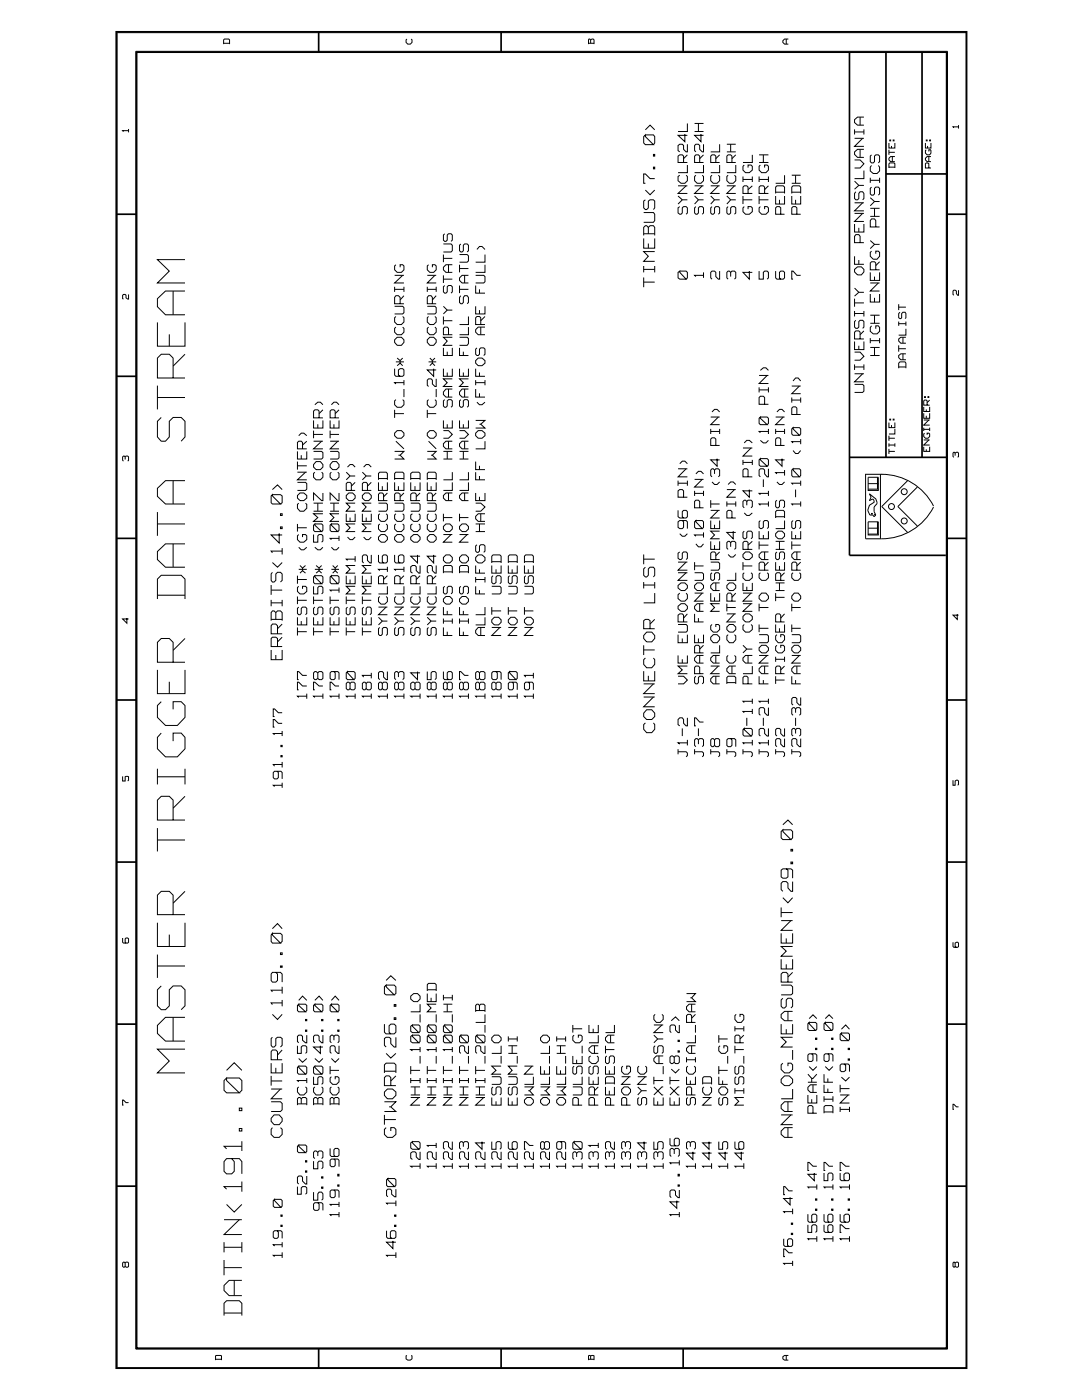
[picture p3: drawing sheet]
<svg xmlns="http://www.w3.org/2000/svg" width="216mm" height="279mm" viewBox="0 0 216 279" stroke-linecap="round" stroke-linejoin="round" font-family="sans-serif">
<g fill="none" stroke="#000" stroke-width=".2">
<path d="M23.4 6.5h169.4v266.5h-169.4zM27.1 10.2h162v259h-162zM44.6 8.8v-.8l.2-.2h.8l.2 .2v.8M44.6 8.6h1.2M81.2 7.8l-.2 .2v.5l.4 .3h.5l.3-.3v-.5l-.2-.2M117.4 8.6h1.1M117.9 8.6v-.6l.5-.2 .1 .2v.8M117.9 8l-.4-.2-.1 1M156.9 7.8v1M157.3 7.8h-.8l-.3 .3v.4l.3 .3h.8M25.7 26.1h-1.2l.1 .1M25.7 25.7v.7"/>
<path d="M128.4 27.3l.4-.4v.4l1.6 1.6h-1.6l-.4-.4zM128.8 39.9l-.4 .2v1.4l.4 .3h.2l.4-.3v-1.4l.3-.2h.7l.2 .2v1.4l-.2 .3M128.8 37.9l.9 1 .9-1M128.8 26.9h1.6l.2 .4v1.2l-.2 .4M128.8 25.9l.9-.9 .9 .9M130.4 33.4h.2v.3h-.2zM130.4 30.8h.2v.4h-.2zM130.6 35.6h-.9l-.9-.9h-.4v1.9h.4M135.3 39.1l.8 .8M135.3 37.1h1.9M135.6 35l-.3 .2v.9l.6 .5h.8l.5-.5v-.9l-.3-.2M136.4 32.4v-1.2l-.3-.3h-.5l-.3 .3v1.2h1.9"/>
<path d="M136.7 26.8v1.5l-1.4-1.3h1.9M136.9 37.1l-1.6 1.5h1.9M137.2 39.9h-1.1l-.8 .8M137.2 32.9v1.6h-1.9M137.2 28.8v1.5h-.3l-.5-.5v-.8l-.3-.2h-.5l-.3 .2v1.1l.3 .2M137.2 24.6v1.6h-1.9M137.2 30.9l-.8 .8M138.6 37.1h1.8M138.6 39.1l.8 .8M138.6 26.2h1.8M138.6 24.6h1.8M138.9 35l-.3 .2v.9l.5 .5h.8l.5-.5v-.9l-.3-.2"/>
<path d="M139.4 24.6v1.6M139.6 32.4v-1.2l-.2-.3h-.5l-.3 .3v1.2h1.8M139.9 26.8v1.5l-1.3-1.3h1.8M140.1 37.1l-1.5 1.5h1.8M140.4 39.9h-1l-.8 .8M140.4 32.9v1.6h-1.8M140.4 28.8v1.5h-.3l-.5-.5v-.8l-.2-.2h-.5l-.3 .2v1.1l.3 .2M140.4 30.9l-.8 .8M141.8 37.1h1.8M141.8 39.1l.8 .8M142.1 35l-.3 .2v.9l.5 .5h.8l.5-.5v-.9l-.3-.2M142.8 32.4v-1.2l-.2-.3h-.5l-.3 .3v1.2h1.8"/>
<path d="M143.3 37.1l-1.5 1.5h1.8M143.6 39.9h-1l-.8 .8M143.6 32.9v1.6h-1.8M143.6 28.8v1.5h-1.8M143.6 30.9l-.8 .8M145 37.1h1.8M145 39.1l.8 .8M145 30.3h1.8M145 28.8h1.8M145.3 35l-.3 .2v.9l.5 .5h.8l.5-.5v-.9l-.2-.2M145.8 28.8v1.5M146 32.4v-1.2l-.2-.3h-.5l-.3 .3v1.2h1.8"/>
<path d="M146.6 37.1l-1.6 1.5h1.8M146.8 39.9h-1l-.8 .8M146.8 32.9v1.6h-1.8M146.8 30.9l-.8 .8M148.3 39.9h1.8M148.3 35.8h1.8M148.3 35.2v1.1M148.3 39.1v1.6M148.5 32.9l-.2 .3v.8l.5 .5h.7l.6-.5v-.8l-.2-.3h-.6v.5M149.3 38.6v-1.3l-.3-.2h-.5l-.2 .2v1.3h1.8M150.1 30.9v1.5h-1.8M150.1 37.1l-.8 .7"/>
<path d="M150.1 35.2v1.1M151.5 35.2v1.1M151.5 39.1v1.6M151.5 39.9h1.8M151.5 35.8h1.8M151.5 32.4h1.8M151.5 30.9h1.8M151.7 32.9l-.2 .3v.8l.5 .5h.8l.5-.5v-.8l-.2-.3h-.5v.5M152.3 30.9v1.5M152.6 38.6v-1.3l-.3-.2h-.6l-.2 .2v1.3h1.8M153.3 37.1l-.7 .7M153.3 35.2v1.1"/>
<path d="M154.8 39.1v1.6h1.7v-1.6M154.8 38.6v-1.3l.2-.2h1.3l.2 .2v1.3M154.8 38.4h1.7M155.5 39.9v.8M156.5 35v1.6h-1.7M158 39.1v1.6h1.8v-1.6M158 38.6v-1.3l.2-.2h1.3l.3 .2v1.3M158 38.4h1.8M158 36.6h1.8M158 35h1.8M158.7 35v1.6M158.7 39.9v.8"/>
<path d="M170.5 31.9h1.1l.8 .8-.8 .8h-1.1M170.5 25.8v1M170.5 36.2l.9 .8M170.5 27.6h1.9M170.5 26.3h1.9M170.8 38.3l-.3 .3v1l.3 .3h.3l.3-.3v-1l.2-.3h.5l.3 .3v1l-.3 .3M171.6 23.4v1.6M171.6 29.8v1.6M172.1 27.6l-1.6 1.6h1.9M172.4 37h-1l-.9 .8M172.4 34v1.6h-1.9M172.4 29.8h-1.3l-.6 .5v.5l.6 .6h1.3"/>
<path d="M172.4 23.4h-1.3l-.6 .5v.6l.6 .5h1.3M172.4 25.8v1M173.7 35.5v1M173.7 39.5l.8 .7M173.7 36h1.8M173.9 37.3l-.2 .3v1.1l.2 .2h.3l.3-.2v-1.1l.3-.3h.5l.2 .3v1.1l-.2 .2M173.9 33l-.2 .4v.7l.5 .5h.8l.5-.5v-.7l-.2-.4M173.9 30.9l-.2 .3v1.1l.2 .2h.3l.3-.2v-1.1l.3-.3h.5l.2 .3v1.1l-.2 .2M175.5 35.5v1M177.4 33.5v-.8l.1-.2h.9l.2 .2v.8M177.4 28.5v1h1.2v-1M177.4 33.4h1.2"/>
<path d="M177.4 29.9v1M177.4 30.4h1.2M177.5 27.9h.2v.2h-.2zM177.9 29.1v.4M178.1 31.2v1.1M178.2 27.9h.2v.2h-.2zM178.6 31.2h-.9l-.3 .4v.3l.3 .4h.9M184.7 28.5v1h1.1v-1M184.8 27.9h.2v.2h-.2zM184.8 29.9l-.1 .2v.5l.3 .3h.5l.3-.3-.1-.7h-.4v.3M185.1 29.1v.4M185.3 33.5v-.8l-.5-.2-.1 .2v.8h1.1"/>
<path d="M185.3 31.2v1.1M185.5 27.9h.2v.2h-.2zM185.8 31.2h-.8l-.3 .4v.3l.3 .4h.8M191.3 25.3h-1.1l.1 .2M191.3 25v.7M25.7 58.8v.9l-.6-.3v-.5l-.1-.1h-.4l-.1 .1v.7l.1 .1M34.5 58.1v4.7M36.9 58.1h-3.9l-1.6 1.5v1.6l1.6 1.6h3.9M36.9 51.8h-5.5l2.4 2.3-2.4 2.4h5.5M78.7 57.2v1.1M78.7 57.7h1.9M78.7 54.9h1.9"/>
<path d="M79 52.8l-.3 .3v.7l.5 .6h.9l.5-.6v-.7l-.3-.3h-.5v.5M80.3 54.9l-1.6 1.6h1.9M80.6 57.2v1.1M80.6 59l-.8 .9M85.3 57.7h1.7M85.3 54.9h1.7M85.3 57.2v1.1M85.5 52.8l-.2 .3v.7l.5 .6h.7l.5-.6v-.7l-.2-.3h-.5v.5M86.8 54.9l-1.5 1.6h1.7M87 57.2v1.1M87 59l-.7 .9M88.5 48.7h1.5l.3 .2v1.1l-.3 .3h-1.5"/>
<path d="M88.5 50.8v1.5M88.5 54.9v1.6M88.5 55.7h1.8M88.5 51.6h1.8M88.7 57l-.2 .2v1.1l.2 .2h.3l.2-.2v-1.1l.3-.2h.5l.3 .2v1.1l-.3 .2M88.7 46.7l-.2 .2v1l.2 .3h.3l.2-.3v-1l.3-.2h.5l.3 .2v1l-.3 .3M89.5 52.8v1.6M90.3 52.8h-1.3l-.5 .5v.5l.5 .6h1.3M91.7 50.8h1.5l.3 .3v1l-.3 .2h-1.5M91.7 57.7h1.8M91.7 52.8v1.6M91.7 57v1.5"/>
<path d="M91.7 53.6h1.8M91.9 59l-.2 .4v1l.2 .2h.3l.3-.2v-1l.2-.4h.5l.3 .4v1l-.3 .2M91.9 48.7l-.2 .2v1.1l.2 .3h.3l.3-.3v-1.1l.2-.2h.5l.3 .2v1.1l-.3 .3M92.7 54.9v1.6M93.5 54.9h-1.3l-.5 .6v.5l.5 .5h1.3M94.9 57v1.5h1.9M94.9 54.9h1.6l.3 .3v1l-.3 .3h-1.6M95.2 49.8l.5-.6h.5l.6 .6M95.7 57.7v.8M96.8 52.8v1.6h-1.9M96.8 50.8v1.5h-1.9M128.4 47.6v1.9h2.2v-1.9"/>
<path d="M128.4 42.4h2l.2 .4v1.2l-.2 .4h-2M128.4 53.1v1.3M128.4 55.4v1.9M128.4 56.3h2.2M128.4 53.8h2.2M128.4 46.7h2.2M129.4 46.7v-1.3l.3-.4h.7l.2 .4v1.6M129.4 45.4l-.4-.4h-.2l-.4 .4v1.6M129.4 48.6v.9M130.6 50.2h-2.2l1 .9-1 1.1h2.2M130.6 53.1v1.3M135.3 54.4l.3-.3v.3l1.3 1.3h-1.3l-.3-.2z"/>
<path d="M135.6 41.2l-.3 .3v1l.3 .3h.3l.2-.3v-1l.3-.3h.5l.3 .3v1l-.3 .3M135.6 54.1h1.3l.3 .3v1.1l-.3 .2M138.9 41.2l-.3 .3v1l.3 .3h.2l.3-.3v-1l.2-.3h.5l.3 .3v1l-.3 .3M140.4 54.9h-1.8l.3 .3M140.4 54.4v1.1M142.1 41.2l-.3 .3v1l.3 .3h.2l.3-.3v-1l.2-.3h.5l.3 .3v1l-.3 .3M143.6 54.1v1.6h-.3l-.5-.5v-.8l-.2-.3h-.5l-.3 .3v1.1l.3 .2M145.3 41.2l-.3 .3v1l.3 .3h.2l.3-.3v-1l.2-.3h.6l.2 .3v1l-.2 .3M145.8 55.2v-.8l-.3-.3h-.2l-.3 .3v1.1l.3 .2M145.8 54.4l.2-.3h.6l.2 .3v1.1l-.2 .2M148.5 41.2l-.2 .3v.7l.5 .6h.7l.6-.6v-.7l-.2-.3h-.6v.5M149.5 54.1v1.6l-1.2-1.3h1.8"/>
<path d="M151.5 54.1v1.6h.8v-1.3l.3-.3h.5l.2 .3v1.1l-.2 .2M151.7 41.2l-.2 .3v.7l.5 .6h.8l.5-.6v-.7l-.2-.3h-.5v.5M154.8 54.1v1.4l.2 .2h1.3l.2-.2v-1.1l-.2-.3h-.5l-.3 .3v1.1l.3 .2M155.8 42.8v-1.3l-.3-.3h-.5l-.2 .3v1.3h1.7M159 42.8v-1.3l-.3-.3h-.5l-.2 .3v1.3h1.8M159.8 54.9h-.8l-.8-.8h-.2v1.6h.2M170.5 53.8l.6-.5h.8l.5 .5v.5l-.5 .6h-.8l-.6-.6zM170.5 51.1v1.6h1.9M170.5 44.7v1.6h1.9v-1.6M170.5 59.6v1.6M170.5 57.5l.9 .8M170.5 42.6h1.9"/>
<path d="M170.5 40.5h1.9M171.4 45.5v.8M171.4 51.9v.8M171.6 48.4v-1.2l-.2-.4h-.6l-.3 .4v1.2h1.9M172.1 42.6l-1.6 1.6h1.9M172.1 40.5l-1.6 1.6h1.9M172.4 58.3h-1l-.9 .8M173.7 58.7v1.6h1.8v-1.6M173.7 54.4v1.6h1.8v-1.6M173.7 56.5h1.8M173.7 48l.8 .8M173.7 43.2h1.8"/>
<path d="M173.7 41.6h1.8M173.9 50.1l-.2 .3v.7l.5 .6h.8l.5-.6v-.7l-.2-.3h-.5v.5M174.5 41.6v1.6M174.5 55.2v.8M174.5 59.4v.9M174.8 53.8v-1.3l-.3-.3h-.6l-.2 .3v1.3h1.8M174.8 45.3v-1.3l-.3-.3h-.6l-.2 .3v1.3h1.8M175.3 56.5l-1.6 1.6h1.8M175.5 48.8h-1l-.8 .8M175.5 40.2h-1l-.8 .9M175.5 52.2l-.7 .8M191.3 57.9v1h-.2l-.3-.3v-.5l-.2-.2-.4 .2v.7l.1 .1"/>
<path d="M31.4 64.3v4.8h5.5v-4.8M31.4 77v4.7M31.4 79.3h5.5M33.8 66.7v2.4M34.5 75.4v-3.9l-.7-.8h-1.6l-.8 .8v3.9h5.5M36.9 70.7l-2.4 2.4M78.7 73.6v1.2l.3 .3h1.3l.3-.3v-1l-.3-.2h-.5l-.3 .2v1l.3 .3M78.7 67.8l.5-.5h.9l.5 .5v.5l-.5 .6h-.9l-.5-.6zM78.7 61.1h1.6l.3 .3v1l-.3 .3h-1.6M79 79.8l-.3 .2v.8l.5 .5h.9l.5-.5v-.8l-.3-.2M79 65.3l-.3 .2v.8l.5 .5h.9l.5-.5v-.8l-.3-.2M79 63.2l-.3 .2v.9l.5 .5h.9l.5-.5v-.9l-.3-.2"/>
<path d="M79 72.2h1.6M79.2 73l.6-.5 .5 .5M79.2 71.5l.6 .5v.5M79.8 60.6v-1.2l-.3-.4h-.5l-.3 .4v1.2h1.9M80.3 71.5l-.5 .5M80.6 76.4h-1.9l.3 .2M80.6 75.9v1M80.6 77.6v1.6M85.3 67.8l.5-.5h.7l.5 .5v.5l-.5 .6h-.7l-.5-.6zM85.3 61.1h1.5l.2 .3v1l-.2 .3h-1.5M85.5 79.8l-.2 .2v.8l.5 .5h.7l.5-.5v-.8l-.2-.2M85.5 65.3l-.2 .2v.8l.5 .5h.7l.5-.5v-.8l-.2-.2"/>
<path d="M85.5 63.2l-.2 .2v.9l.5 .5h.7l.5-.5v-.9l-.2-.2M85.5 72.2h1.5M85.8 73l.5-.5 .5 .5M85.8 71.5l.5 .5v.5M86.3 60.6v-1.2l-.3-.4h-.5l-.2 .4v1.2h1.7M86.5 73.6v1.5l-1.2-1.3h1.7M86.8 71.5l-.5 .5M87 75.6v1.5h-.2l-.5-.5v-.7l-.3-.3h-.5l-.2 .3v1l.2 .2M87 77.6v1.6M88.5 73.6v1.5h1.8v-1.5M88.5 69.4v1.6h1.8v-1.6M88.5 63.2v1.6"/>
<path d="M88.5 64h1.8M88.5 61.1l.7 .8M88.7 79.8l-.2 .2v1l.2 .3h.3l.2-.3v-1l.3-.2h.5l.3 .2v1l-.3 .3M89.2 70.2v.8M89.2 74.3v.8M89.5 66.8v-1.3l-.3-.2h-.5l-.2 .2v1.3h1.8M89.5 77.6v1.6M90.3 77.6h-1.3l-.5 .6v.5l.5 .5h1.3M90.3 75.6h-1.8l.7 .8-.7 .7h1.8M90.3 67.3h-1.8l.7 .8-.7 .8h1.8M90.3 61.9h-1.1l-.7 .8M91.7 73.6v1.5h1.8v-1.5"/>
<path d="M91.7 69.4v1.6h1.8M91.7 67.3h1.5l.3 .3v1l-.3 .3h-1.5M91.9 79.8l-.2 .2v1l.2 .3h.3l.3-.3v-1l.2-.2h.5l.3 .2v1l-.3 .3M92.5 70.2v.8M92.5 74.3v.8M92.7 77.6v1.6M93.5 77.6h-1.3l-.5 .6v.5l.5 .5h1.3M93.5 75.6h-1.8l.8 .8-.8 .7h1.8M93.5 65.3v1.5h-1.8M93.5 63.2v1.6h-1.8M94.9 77.6v1.6h1.9M94.9 73.6v1.5h1.9"/>
<path d="M94.9 72l.5-.5h.8l.6 .5v.5l-.6 .5h-.8l-.5-.5zM94.9 61.1v1.6h1.9v-1.6M94.9 75.9v1M94.9 76.4h1.9M95.2 69.4l-.3 .3v1l.3 .3h.2l.3-.3v-1l.2-.3h.6l.3 .3v1l-.3 .3M95.7 61.9v.8M95.7 74.3v.8M95.7 78.5v.7M95.9 64.8v-1.4l-.2-.2h-.5l-.3 .2v1.4h1.9M95.9 65.3v1.5M96.8 65.3h-1.4l-.5 .5v.5l.5 .5h1.4M96.8 75.9v1"/>
<path d="M96.8 63.2l-.9 .8M151.5 77.3v1M151.5 77.8h1.8M151.5 74.9h1.8M151.7 73.9l.6-.5h.5l.5 .5M153.1 74.9l-1.6 1.6h1.8M153.3 77.3v1M158 79.3v1M158 79.8h1.8M158 77h1.8M158.2 76l.5-.6h.6l.5 .6M159.5 77l-1.5 1.6h1.8"/>
<path d="M159.8 79.3v1M170.5 76.7h1.6l.3 .3v1.1l-.3 .2h-1.6M170.5 70.3h1.1l.8 .8-.8 .8h-1.1M170.5 68.2v1.6h1.9v-1.6M170.5 74.6h1.9M170.5 62.1v1.1M170.5 72.7v1.1M170.5 73.2h1.9M170.5 62.6h1.9M170.5 60.5h1.9M170.8 63.9l-.3 .3v1.1l.3 .2h.3l.3-.2v-1.1l.2-.3h.5l.3 .3v1.1l-.3 .2M171.4 69v.8"/>
<path d="M171.6 67.6v-1.3l-.2-.3h-.6l-.3 .3v1.3h1.9M172.1 74.6l-1.6 1.6h1.9M172.4 62.1v1.1M172.4 72.7v1.1M172.4 66l-.8 .8M173.7 71h1.8M173.7 69.3h1.8M173.7 67.5v1M173.7 68h1.8M173.7 64.5h1.8M173.7 62.9h1.8M173.9 65l-.2 .4v.7l.5 .5h.8l.5-.5v-.7l-.2-.4h-.5v.6"/>
<path d="M174.5 62.9v1.6M174.5 69.3v1.7M175.5 67.5v1M179.3 73.5v-1l.3-.3h1l.2 .3v1M179.3 73.2h1.5M179.3 60.7v1.2M179.3 64.2v.8M179.3 68.9v1.3M179.3 69.6h1.5M179.3 64.6h1.5M179.3 61.3h1.5M179.6 62.3l-.3 .3v.8l.4 .2 .2-.2v-.8l.3-.3h.4l.2 .3v.8l-.2 .2"/>
<path d="M180.2 67.3v1.2M180.2 70.6v1.2M180.8 70.6h-1.1l-.4 .4v.4l.4 .4h1.1M180.8 67.3h-1.1l-.4 .3v.5l.4 .4h1.1M180.8 65.6v1.3h-1.5M180.8 64.2v.8M184.5 79.2h.2v.1h-.2zM185.2 79.2h.1v.1h-.1zM185.5 79.8l-.5 .5M25 91.7v-.5l-.4-.2-.1 .2v.7l.1 .1M25 91.2l.1-.2h.4l.2 .2v.7l-.2 .1M32.2 83.3l-.8 .8v3.1l.8 .9h.8l.8-.9v-3.1l.7-.8h1.7l.7 .8v3.1l-.7 .9"/>
<path d="M34.5 95.9v4.7M36.9 95.9h-3.9l-1.6 1.6v1.6l1.6 1.5h3.9M54.4 98.7v.3l1.6 1.6h-1.6l-.3-.3v-1.3zM54.4 98.7h1.6l.3 .3v1.3l-.3 .3M54.4 97.7l1-.9 .9 .9M59.4 96.3h1.6l.2 .2v1.1l-.2 .3h-1.6M59.4 90.1v1.5h1.8v-1.5M59.4 92.1v1.6M59.4 94.2h1.8M59.4 93h1.8M59.6 87l.5-.6h.5l.6 .6M59.9 98.4h.7l.6 .5v.5l-.6 .5h-.7l-.5-.5v-.5z"/>
<path d="M60.1 90.8v.8M60.4 89.6v-1.3l-.3-.2h-.5l-.2 .2v1.3h1.8M61 94.2l-1.6 1.6h1.8M61.2 88.1l-.8 .7M62.6 90.1h1.6l.2 .2v1.1l-.2 .2h-1.6M62.6 83.9v1.5h1.8v-1.5M62.6 88.1h1.8M62.6 86.7h1.8M62.6 85.9v1.6M62.8 94.2l-.2 .3v.7l.5 .6h.8l.5-.6v-.7l-.2-.3M62.8 80.8l.6-.5h.5l.5 .5M63.1 92.1h.8l.5 .6v.5l-.5 .5h-.8l-.5-.5v-.5z"/>
<path d="M63.4 84.7v.7M63.7 83.4v-1.4l-.3-.2h-.6l-.2 .2v1.4h1.8M64.2 88.1l-1.6 1.5h1.8M64.4 98.4v1.5h-.2l-1.6-1.5v1.5M64.4 81.8l-.7 .7M65.9 90.1h1.5l.2 .2v1.1l-.2 .2h-1.5M65.9 83.9v1.5h1.7v-1.5M65.9 85.9v1.6M65.9 88.1h1.7M65.9 86.7h1.7M66.1 94.2l-.2 .3v.7l.5 .6h.7l.5-.6v-.7l-.2-.3M66.1 80.8l.5-.5h.5l.5 .5"/>
<path d="M66.4 92.1h.7l.5 .6v.5l-.5 .5h-.7l-.5-.5v-.5zM66.6 84.7v.7M66.9 83.4v-1.4l-.3-.2h-.5l-.2 .2v1.4h1.7M67.4 88.1l-1.5 1.5h1.7M67.6 98.4v1.5h-.2l-1.5-1.5v1.5M67.6 81.8l-.7 .7M69.1 94.2l.7 .8M69.3 93.2l.5-.5h.6l.5 .5M69.6 98.4h.8l.5 .5v.5l-.5 .5h-.8l-.5-.5v-.5zM70.1 97.9v-1.4l-.3-.2h-.5l-.2 .2v1.4h1.8M70.9 95h-1.1l-.7 .8M70.9 96.3l-.8 .7"/>
<path d="M72.3 94.2l.8 .8M72.6 93.2l.5-.5h.5l.5 .5M72.8 98.4h.8l.5 .5v.5l-.5 .5h-.8l-.5-.5v-.5zM73.3 97.9v-1.4l-.2-.2h-.5l-.3 .2v1.4h1.8M74.1 95h-1l-.8 .8M74.1 96.3l-.8 .7M75.5 96.3v1.6h1.8v-1.6M75.5 95.8v-1.3l.3-.3h1.2l.3 .3v1.3M75.5 95.5h1.8M76.3 97v.9M76.5 99.9v-1.3l-.2-.2h-.5l-.3 .2v1.3h1.8M77.3 98.4l-.8 .7"/>
<path d="M78.7 96.3v1.6h1.9v-1.6M78.7 95.8v-1.3l.3-.3h1.3l.3 .3v1.3M78.7 90.1h1.9l-.8 .7M78.7 86.4l.5-.5h.9l.5 .5v.6l-.5 .5h-.9l-.5-.5zM78.7 95.5h1.9M78.7 81.8v1.6M78.7 82.5h1.9M79 88.1l1.6 1.5M79.5 90.8h.3l.8 .8h-1.9M79.5 97v.9M79.8 99.9v-1.3l-.3-.2h-.5l-.3 .2v1.3h1.9M80.6 98.4l-.8 .7"/>
<path d="M82 96.3v1.6h1.8v-1.6M82 95.8v-1.3l.3-.3h1.3l.2 .3v1.3M82 95.5h1.8M82.8 97v.9M83.1 99.9v-1.3l-.3-.2h-.5l-.3 .2v1.3h1.8M83.8 98.4l-.7 .7M85.3 96.3v1.6h1.7v-1.6M85.3 95.8v-1.3l.2-.3h1.3l.2 .3v1.3M85.3 90.1h1.7l-.7 .7M85.3 86.4l.5-.5h.7l.5 .5v.6l-.5 .5h-.7l-.5-.5zM85.3 95.5h1.7M85.3 82.5h1.7"/>
<path d="M85.3 81.8v1.6M85.5 88.1l1.5 1.5M86 90.8h.3l.7 .8h-1.7M86 97v.9M86.3 99.9v-1.3l-.3-.2h-.5l-.2 .2v1.3h1.7M87 98.4l-.7 .7M88.5 85.9h1l.8 .8-.8 .8h-1M88.5 83.9v1.5h1.8v-1.5M88.5 90.1h1.8M88.5 91.6h1.8M89.2 84.7v.7M89.2 90.1v1.5"/>
<path d="M89.5 88.1v1.5M89.5 98.4v1.5M90.3 98.4h-1.3l-.5 .5v.5l.5 .5h1.3M90.3 96.3v1.6h-1.8M90.3 94.2v1.6h-1.8M90.3 88.1h-1.3l-.5 .5v.5l.5 .5h1.3M91.7 85.9h1l.8 .8-.8 .8h-1M91.7 83.9v1.5h1.8v-1.5M91.7 90.1h1.8M91.7 91.6h1.8M92.5 84.7v.7M92.5 90.1v1.5"/>
<path d="M92.7 88.1v1.5M92.7 98.4v1.5M93.5 98.4h-1.3l-.5 .5v.5l.5 .5h1.3M93.5 96.3v1.6h-1.8M93.5 94.2v1.6h-1.8M93.5 88.1h-1.3l-.5 .5v.5l.5 .5h1.3M94.9 98.4v1.5h1.9v-1.5M94.9 94.2v1.6h1.9M94.9 92.1v1.6h1.9M94.9 86.4l.5-.5h.8l.6 .5v.6l-.6 .5h-.8l-.5-.5zM94.9 83.9h1.9l-.9 .8M95.2 80.3l.5 .5h.5l.6-.5"/>
<path d="M95.7 84.7h.2l.9 .7h-1.9M95.7 93v.7M95.7 95v.8M95.7 99.1v.8M96.8 88.1v1.5h-1.9M135.3 95.9v1M135.3 96.4h1.9M135.3 93.6h1.9M135.6 92.5l.5-.5h.6l.5 .5M136.4 99.2v-1.2l-.3-.3h-.5l-.3 .3v1.2h1.9M136.9 93.6l-1.6 1.6h1.9M137.2 95.9v1"/>
<path d="M138.6 98v1M138.6 98.5h1.8M138.6 95.7h1.8M138.9 94.6l.5-.5h.5l.5 .5M140.1 95.7l-1.5 1.5h1.8M140.4 98v1M141.8 86.1h1.8M141.8 83.2h1.8M141.8 85.6v1M141.8 99.8v1.5M142.1 96.2l.5 .5h.5l.5-.5M142.1 82.2l.5-.5h.5l.5 .5"/>
<path d="M142.6 94.6v-.8l-.3-.2h-.2l-.3 .2v1.1l.3 .3M142.6 93.8l.2-.2h.5l.3 .2v1.1l-.3 .3M142.8 88.9v-1.3l-.2-.2h-.5l-.3 .2v1.3h1.8M143.1 91.5v1.5l-1.3-1.2h1.8M143.3 83.2l-1.5 1.6h1.8M143.6 85.6v1M145 97.7h1.8M145.3 96.7l.5-.5h.5l.5 .5M146.6 97.7l-1.6 1.5h1.8M148.3 91.8v1M148.3 92.3h1.8M148.3 89.4h1.8"/>
<path d="M148.5 88.4l.5-.5h.5l.6 .5M149.3 95.2v-1.4l-.3-.2h-.5l-.2 .2v1.4h1.8M149.5 97.7v1.5l-1.2-1.2h1.8M149.9 89.4l-1.6 1.6h1.8M150.1 91.8v1M151.5 83.5l.2-.3v.3l1.4 1.3h-1.4l-.2-.3zM151.7 91.5v.3l1.4 1.2h-1.4l-.2-.2v-1zM151.7 91.5h1.4l.2 .3v1l-.2 .2M151.7 87.9l.6 .5h.5l.5-.5M151.7 83.2h1.4l.2 .3v1l-.2 .3M152.3 95.7v1.5M152.6 80.7v-1.4l-.3-.2h-.6l-.2 .2v1.4h1.8"/>
<path d="M153.3 98.5h-1.8l.2 .2M153.3 93.6v1.6h-.2l-.5-.6v-.8l-.3-.2h-.6l-.2 .2v1.1l.2 .3M153.3 86.1h-1.8l.2 .3M153.3 85.6v1M153.3 98v1M154.8 85.6v1M154.8 86.1h1.7M154.8 83.2h1.7M155 99.8l-.2 .3v1l.2 .2h.3l.2-.2v-1l.3-.3h.5l.2 .3v1l-.2 .2M155 96.2l.5 .5h.5l.5-.5M155 82.2l.5-.5h.5l.5 .5M155.8 88.9v-1.3l-.3-.2h-.5l-.2 .2v1.3h1.7"/>
<path d="M156 91.5v1.5l-1.2-1.2h1.7M156.3 83.2l-1.5 1.6h1.7M156.5 94.3h-1.7l.2 .3M156.5 85.6v1M156.5 93.8v1.1M158 85.6l.2-.3v.3l1.3 1.3h-1.3l-.2-.3zM158.2 93.6v.2l1.3 1.4h-1.3l-.2-.3v-1.1zM158.2 93.6h1.3l.3 .2v1.1l-.3 .3M158.2 89.9l.5 .6h.6l.5-.6M158.2 85.3h1.3l.3 .3v1l-.3 .3M158.7 97.7v1.5M159 82.7v-1.3l-.3-.2h-.5l-.2 .2v1.3h1.8"/>
<path d="M159.8 96.4h-1.8l.2 .3M159.8 88.1h-1.8l.2 .3M159.8 87.6v1M159.8 95.9v1M172.7 94.6v12.9a16.5 16.5 0 0 0 7.8-.9 11.6 11.6 0 0 0 5.8-5.4M172.7 94.7h3.3M173.2 95.2h2.1v2.7h-2.1zM173.2 96.5h2.1M173.5 98.6l1.3 1 .2 .6v.3l-.6 .7v.9l.4 .7-.4 .3-.2-.3h-.6l-.5-.9 .4-1.1 .9-.6v-.3l-.2-.3-.7 .3 .3-.7zM175.1 95.2v2.4h-1.9M175.7 94.7v12.8M175.9 94.7a11.6 11.6 0 0 1 10.4 6.3"/>
<path d="M177.4 84.3v1h1.2v-1M177.4 87v1M177.4 88.5v.7M177.4 89.6v1M177.4 90.1h1.2M177.4 88.8h1.2M177.4 87.5h1.2M177.5 83.7h.2v.1h-.2zM177.9 84.8v.5M178.2 83.7h.2v.1h-.2zM178.6 85.6v1h-1.2M178.6 88.5v.7"/>
<path d="M181.1 95.9l-5.2 5.2 5.2 5.2M183 97.2l-3.8 3.9 3.8 3.9M184.3 89.2v.9h1.2v-.9M184.3 82.5v1h1.2v-1M184.3 81.2v.9h1.2v-.9M184.3 87.8h1.2M184.3 85.3v.7M184.3 85.7h1.2M184.3 83.8h1.2M184.5 86.4l-.2 .2v.5l.4 .4h.5l.3-.4v-.5l-.2-.2h-.3v.4M184.8 81.7v.4M184.8 83v.5"/>
<path d="M184.8 89.7v.4M185 80.9v-.9l-.2-.2h-.3l-.2 .2v.9h1.2M185.3 87.8l-1 1h1.2M185.3 83.8l-1 1h1.2M185.5 85.3v.7M190.6 90.9v-.5l-.3-.1-.1 .1v.7l.1 .2M190.6 90.4l.2-.1 .5 .1v.7l-.2 .2M31.4 119.5v-3.9l.8-.8h4l.7 .8v3.9M31.4 102.2v4.7M31.4 118.8h5.5M31.4 104.6h5.5M34.5 108.5v4.7"/>
<path d="M36.9 108.5h-3.9l-1.6 1.6v1.6l1.6 1.5h3.9M54.1 116.8v1.9M54.1 119.7v1.3M54.1 117.8h2.2M54.4 114.2l-.3 .4v1.2l.3 .4h.3l.3-.4v-1.2l.4-.4h.6l.3 .4v1.2l-.3 .4M54.4 112.3l1 .9 .9-.9M55.7 106.4v2l-1.6-1.6h2.2M56 105.2h.3v.3h-.3zM56 102.5h.3v.4h-.3zM56.3 110h-2.2l.3 .3M56.3 109.4v1.3M56.3 119.7v1.3"/>
<path d="M59.4 119.8h1.8M59.4 104.6v1.5M59.4 114.9v1.6M59.4 119v1.6M59.4 115.7h1.8M59.4 105.3h1.8M59.6 117l-.2 .3v.7l.5 .5h.7l.6-.5v-.7l-.2-.3h-.6v.5M59.6 109.2l.5 .5h.5l.6-.5M59.6 106.7l-.2 .2v.8l.5 .5h.7l.6-.5v-.8l-.2-.2h-.6v.5M59.6 100.4l-.2 .3v.7l.5 .6h.7l.6-.6v-.7l-.2-.3M59.6 113.6h1.6M59.9 114.4l.5-.5 .6 .5"/>
<path d="M59.9 112.9l.5 .5v.5M61 112.9l-.6 .5M62.6 117v1.5h.8v-1.2l.3-.3h.5l.2 .3v1l-.2 .2M62.6 106.7v1.5h.8v-1.3l.3-.2h.5l.2 .2v1l-.2 .3M62.6 119.8h1.8M62.6 102h1.8M62.6 100.4h1.8M62.6 119v1.6M62.8 114.9v.2l1.4 1.4h-1.4l-.2-.3v-1.1zM62.8 114.9h1.4l.2 .2v1.1l-.2 .3M62.8 109.2l.6 .5h.5l.5-.5M62.8 104.6v.2l1.4 1.3h-1.4l-.2-.3v-1z"/>
<path d="M62.8 104.6h1.4l.2 .2v1l-.2 .3M62.8 113.6h1.6M63.1 114.4l.6-.5 .5 .5M63.1 112.9l.6 .5v.5M63.4 100.4v1.6M64.2 112.9l-.5 .5M64.4 102.5h-1.8l.8 .8-.8 .8h1.8M65.9 119.8h1.7M65.9 119v1.6M65.9 102h1.7M65.9 100.4h1.7M66.1 114.9v.2l1.3 1.4h-1.3l-.2-.3v-1.1z"/>
<path d="M66.1 114.9h1.3l.2 .2v1.1l-.2 .3M66.1 109.2l.5 .5h.5l.5-.5M66.1 104.6v.2l1.3 1.3h-1.3l-.2-.3v-1zM66.1 104.6h1.3l.2 .2v1l-.2 .3M66.1 113.6h1.5M66.4 114.4l.5-.5 .5 .5M66.4 112.9l.5 .5v.5M66.6 100.4v1.6M67.4 112.9l-.5 .5M67.6 117.8h-1.7l.2 .2M67.6 107.4h-1.7l.2 .3M67.6 102.5h-1.7l.7 .8-.7 .8h1.7"/>
<path d="M67.6 106.9v1M67.6 117.3v1M69.1 114.9v1.6h1.8v-1.6M69.1 102.5v1.6h1.8v-1.6M69.1 119.8h1.8M69.1 119v1.6M69.3 107.2l.5 .5h.6l.5-.5M69.8 103.3v.8M69.8 115.7v.8M70.9 117h-1.8l.7 .8-.7 .7h1.8M70.9 112.9h-1.8l.7 .7-.7 .8h1.8M70.9 111.6h-1.8l.2 .2"/>
<path d="M70.9 104.6h-1.8l.7 .7-.7 .8h1.8M70.9 100.4h-1.8l.7 .8-.7 .8h1.8M70.9 111v1.1M72.3 114.9v1.6h1.8v-1.6M72.3 102.5v1.6h1.8v-1.6M72.3 119v1.6M72.3 119.8h1.8M72.6 107.2l.5 .5h.5l.5-.5M73.1 103.3v.8M73.1 115.7v.8M74.1 117h-1.8l.8 .8-.8 .7h1.8M74.1 112.9h-1.8l.8 .7-.8 .8h1.8"/>
<path d="M74.1 110.7v1.7h-.3l-.5-.6v-.8l-.2-.3h-.5l-.3 .3v1.1l.3 .3M74.1 104.6h-1.8l.8 .7-.8 .8h1.8M74.1 100.4h-1.8l.8 .8-.8 .8h1.8M75.5 110.7v1.4l.3 .3h1.2l.3-.3v-1.1l-.3-.3h-.5l-.2 .3v1.1l.2 .3M75.5 107.2l.5-.5h.8l.5 .5v.5l-.5 .5h-.8l-.5-.5zM75.5 100.4h1.5l.3 .3v1l-.3 .3h-1.5M75.8 119l-.3 .3v.8l.5 .5h.8l.5-.5v-.8l-.3-.3M75.8 104.6l-.3 .2v.8l.5 .5h.8l.5-.5v-.8l-.3-.2M75.8 102.5l-.3 .3v.7l.5 .6h.8l.5-.6v-.7l-.3-.3M76.5 116.5v-1.4l-.2-.2h-.5l-.3 .2v1.4h1.8M77.3 117v1.5h-1.8M77.3 113.6h-1.8l.3 .3"/>
<path d="M77.3 114.9l-.8 .8M77.3 113.1v1M78.7 110.7v1.4l.3 .3h1.3l.3-.3v-1.1l-.3-.3h-.5l-.3 .3v1.1l.3 .3M78.7 100.4h1.6l.3 .3v1l-.3 .3h-1.6M79 119l-.3 .3v.8l.5 .5h.9l.5-.5v-.8l-.3-.3M79 104.6l-.3 .2v.8l.5 .5h.9l.5-.5v-.8l-.3-.2M79 102.5l-.3 .3v.7l.5 .6h.9l.5-.6v-.7l-.3-.3M79.2 106.7h.9l.5 .5v.5l-.5 .5h-.9l-.5-.5v-.5zM79.8 116.5v-1.4l-.3-.2h-.5l-.3 .2v1.4h1.9M80.6 117v1.5h-1.9M80.6 113.6h-1.9l.3 .3M80.6 114.9l-.8 .8"/>
<path d="M80.6 113.1v1M82 107.2l.5-.5h.8l.5 .5v.5l-.5 .5h-.8l-.5-.5zM82 100.4h1.6l.2 .3v1l-.2 .3h-1.6M82.3 119l-.3 .3v.8l.5 .5h.8l.5-.5v-.8l-.2-.3M82.3 104.6l-.3 .2v.8l.5 .5h.8l.5-.5v-.8l-.2-.2M82.3 102.5l-.3 .3v.7l.5 .6h.8l.5-.6v-.7l-.2-.3M83.1 116.5v-1.4l-.3-.2h-.5l-.3 .2v1.4h1.8M83.3 110.7v1.7l-1.3-1.4h1.8M83.8 117v1.5h-1.8M83.8 112.9v1.5h-.2l-.5-.5v-.8l-.3-.2h-.5l-.3 .2v1l.3 .3M83.8 114.9l-.7 .8M85.3 107.2l.5-.5h.7l.5 .5v.5l-.5 .5h-.7l-.5-.5z"/>
<path d="M85.3 100.4h1.5l.2 .3v1l-.2 .3h-1.5M85.5 119l-.2 .3v.8l.5 .5h.7l.5-.5v-.8l-.2-.3M85.5 104.6l-.2 .2v.8l.5 .5h.7l.5-.5v-.8l-.2-.2M85.5 102.5l-.2 .3v.7l.5 .6h.7l.5-.6v-.7l-.2-.3M86.3 116.5v-1.4l-.3-.2h-.5l-.2 .2v1.4h1.7M86.5 110.7v1.7l-1.2-1.4h1.7M87 117v1.5h-1.7M87 112.9v1.5h-.2l-.5-.5v-.8l-.3-.2h-.5l-.2 .2v1l.2 .3M87 114.9l-.7 .8M88.5 114.4v-1.3l.2-.2h1.3l.3 .2v1.3M88.5 114.1h1.8M88.5 106.7h1.8"/>
<path d="M88.5 103.3h1.8M88.5 102.5v1.6M88.7 117l-.2 .3v1l.2 .2h.3l.2-.2v-1l.3-.3h.5l.3 .3v1l-.3 .2M89 119h.7l.6 .5v.6l-.6 .5h-.7l-.5-.5v-.6zM89 110.7h.7l.6 .6v.5l-.6 .6h-.7l-.5-.6v-.5zM89 104.6h.7l.6 .5v.5l-.6 .5h-.7l-.5-.5v-.5zM90 106.7l-1.5 1.5h1.8M91.7 119.5l.5-.5h.8l.5 .5v.6l-.5 .5h-.8l-.5-.5zM91.7 114.4v-1.3l.2-.2h1.3l.3 .2v1.3M91.7 105.1l.5-.5h.8l.5 .5v.5l-.5 .5h-.8l-.5-.5zM91.7 102.5v1.6M91.7 114.1h1.8"/>
<path d="M91.7 106.7h1.8M91.7 103.3h1.8M91.9 117l-.2 .3v1l.2 .2h.3l.3-.2v-1l.2-.3h.5l.3 .3v1l-.3 .2M92.2 110.7h.8l.5 .6v.5l-.5 .6h-.8l-.5-.6v-.5zM93.2 106.7l-1.5 1.5h1.8M94.9 117v1.5h1.9M94.9 112.9v1.5h1.9M94.9 100.4h1l.9 .8-.9 .8h-1M94.9 104.6h1.9M94.9 115.7h1.9M94.9 115.1v1.1M94.9 106.1h1.9"/>
<path d="M95.2 108.7l-.3 .3v1l.3 .2h.2l.3-.2v-1l.2-.3h.6l.3 .3v1l-.3 .2M95.4 110.7h.8l.6 .6v.5l-.6 .6h-.8l-.5-.6v-.5zM95.7 104.6v1.5M95.7 113.6v.8M95.7 117.8v.7M95.9 102.5v1.6M96.8 102.5h-1.4l-.5 .5v.5l.5 .6h1.4M96.8 115.1v1.1M98.1 117h1.6l.3 .3v1l-.3 .2h-1.6M98.1 112.9v1.5h1.9v-1.5M98.1 112.4v-1.4l.3-.3h1.3l.3 .3v1.4M98.1 112.1h1.9"/>
<path d="M98.4 114.9l-.3 .2v1.1l.3 .3h.2l.4-.3v-1.1l.2-.2h.5l.3 .2v1.1l-.3 .3M99 113.6v.8M101.4 117h1.6l.2 .3v1l-.2 .2h-1.6M101.4 112.9v1.5h1.8v-1.5M101.4 112.4v-1.4l.3-.3h1.3l.2 .3v1.4M101.4 112.1h1.8M101.7 114.9l-.3 .2v1.1l.3 .3h.2l.3-.3v-1.1l.2-.2h.6l.2 .2v1.1l-.2 .3M102.2 113.6v.8M104.6 117h1.6l.2 .3v1l-.2 .2h-1.6M104.6 112.9v1.5h1.8v-1.5M104.6 112.4v-1.4l.3-.3h1.3l.2 .3v1.4M104.6 112.1h1.8"/>
<path d="M104.9 114.9l-.3 .2v1.1l.3 .3h.3l.2-.3v-1.1l.3-.2h.5l.2 .2v1.1l-.2 .3M105.4 113.6v.8M128.4 110.7v1.9M128.4 116.2v1.2M128.4 116.8h2.2M128.4 111.6h2.2M128.8 113.2l-.4 .3v1.3l.4 .3h.2l.4-.3v-1.3l.3-.3h.7l.2 .3v1.3l-.2 .3M130.6 118.4v1.9h-2.2M130.6 116.2v1.2M135.3 116.8l.6-.5h.8l.5 .5v.5l-.5 .6h-.8l-.6-.6zM135.3 101.9v1.2l.3 .3h1.3l.3-.3v-1l-.3-.2h-.5l-.3 .2v1l.3 .3M135.3 114.3h1.9"/>
<path d="M135.3 112.2h1.9M135.6 118.4l-.3 .3v.8l.6 .5h.8l.5-.5v-.8l-.3-.3M135.6 110.2l-.3 .2v1l.3 .3h.3l.2-.3v-1l.3-.2h.5l.3 .2v1l-.3 .3M135.6 106.5l.5 .5h.6l.5-.5M136.1 103.9l.3 .2v1.1l-.3 .3h-.5l-.3-.3v-1.1l.3-.2h1.3l.3 .2v1.4M136.9 114.3l-1.6 1.5h1.9M136.9 112.2l-1.6 1.6h1.9M138.6 116.8l.5-.5h.8l.5 .5v.5l-.5 .6h-.8l-.5-.6zM138.6 114.3h1.5l.3 .3v1l-.3 .2h-1.5M138.6 118.4h1.8M138.6 112.9h1.8M138.6 112.2v1.6"/>
<path d="M138.9 108.5l.5 .6h.5l.5-.6M138.9 103.9v.2l1.2 1.4h-1.2l-.3-.3v-1.1zM138.9 103.9h1.2l.3 .2v1.1l-.3 .3M139.6 101.3v-1.2l-.2-.3h-.5l-.3 .3v1.2h1.8M140.1 118.4l-1.5 1.6h1.8M140.4 106.8h-1.8l.3 .2M140.4 106.3v1M141.8 118.4v1.6h1.8v-1.6M141.8 112.2h1.5l.3 .2v1.1l-.3 .3h-1.5M141.8 108v1.6h1.8v-1.6M141.8 103.9v1.6h1.8v-1.6M141.8 101.9h1.8"/>
<path d="M141.8 100.6h1.8M142.1 114.3l-.3 .3v1l.3 .2h.2l.3-.2v-1l.2-.3h.5l.3 .3v1l-.3 .2M142.6 104.7v.8M142.6 108.8v.8M142.6 119.2v.8M142.8 111.7v-1.3l-.2-.2h-.5l-.3 .2v1.3h1.8M142.8 116.3v1.6M143.3 101.9l-1.5 1.5h1.8M143.6 116.3h-1.3l-.5 .5v.5l.5 .6h1.3M143.6 106h-1.8l.8 .8-.8 .7h1.8M143.6 110.2l-.8 .7M145 116.8l.5-.5h.8l.5 .5v.5l-.5 .6h-.8l-.5-.6z"/>
<path d="M145 100.6h1.8M145 100.1v1M145.3 110.7l.5 .5h.5l.5-.5M145.8 109.1v-.8l-.3-.3h-.2l-.3 .3v1.1l.3 .2M145.8 108.3l.2-.3h.6l.2 .3v1.1l-.2 .2M146 120v-1.3l-.2-.3h-.5l-.3 .3v1.3h1.8M146 103.4v-1.3l-.2-.2h-.5l-.3 .2v1.3h1.8M146.3 106v1.5l-1.3-1.2h1.8M146.8 114.3v1.5h-1.8M146.8 118.4l-.8 .8M146.8 100.1v1M148.3 116.3v1.6h1.8v-1.6"/>
<path d="M148.3 110.7l.5-.5h.7l.6 .5v.5l-.6 .5h-.7l-.5-.5zM148.3 112.2v1.6M148.3 118.4h1.8M148.3 112.9h1.8M148.5 114.3l-.2 .3v.7l.5 .5h.7l.6-.5v-.7l-.2-.3M148.5 106l-.2 .3v1l.2 .2h.3l.2-.2v-1l.3-.3h.6l.2 .3v1l-.2 .2M148.5 102.4l.5 .5h.5l.6-.5M149 100.8v-.7l-.2-.3h-.3l-.2 .3v1l.2 .2M149 100.1l.3-.3h.6l.2 .3v1l-.2 .2M149 117.1v.8M149.3 109.6v-1.3l-.3-.3h-.5l-.2 .3v1.3h1.8M149.9 118.4l-1.6 1.6h1.8"/>
<path d="M150.1 108l-.8 .8M151.5 106v1.5h1.8v-1.5M151.5 108v1.6M151.5 108.8h1.8M151.7 114.3l-.2 .3v.7l.5 .5h.8l.5-.5v-.7l-.2-.3M151.7 103.9l-.2 .2v1.1l.2 .3h.3l.3-.3v-1.1l.3-.2h.5l.2 .2v1.1l-.2 .3M152 118.4h.8l.5 .6v.5l-.5 .5h-.8l-.5-.5v-.5zM152.3 106.8v.7M152.6 113.8v-1.4l-.3-.2h-.6l-.2 .2v1.4h1.8M152.6 110.2v1.5M153.3 110.2h-1.3l-.5 .5v.5l.5 .5h1.3M153.3 100.6h-1.8l.2 .2"/>
<path d="M153.3 100.1v1M153.3 112.2l-.7 .7M154.8 112.2v1.6h1.7v-1.6M154.8 103.4v-1.3l.2-.2h1.3l.2 .2v1.3M154.8 118.4v1.6M154.8 119.2h1.7M154.8 117.9h1.7M154.8 116.3h1.7M154.8 109.6h1.7M154.8 108h1.7M154.8 103.1h1.7M155 110.2l-.2 .2v1l.2 .3h.3l.2-.3v-1l.3-.2h.5l.2 .2v1l-.2 .3"/>
<path d="M155.3 106h.7l.5 .5v.5l-.5 .5h-.7l-.5-.5v-.5zM155.5 108v1.6M155.5 112.9v.9M155.5 116.3v1.6M155.8 115.8v-1.2l-.3-.3h-.5l-.2 .3v1.2h1.7M156.5 103.9v1.6h-1.7M156.5 114.3l-.7 .8M158 106v1.5h1.8v-1.5M158 108.8h1.8M158 108v1.6M158.2 114.3l-.2 .3v.7l.5 .5h.8l.5-.5v-.7l-.3-.3M158.2 103.9l-.2 .2v1.1l.2 .3h.3l.2-.3v-1.1l.3-.2h.5l.3 .2v1.1l-.3 .3"/>
<path d="M158.5 118.4h.8l.5 .6v.5l-.5 .5h-.8l-.5-.5v-.5zM158.7 106.8v.7M159 113.8v-1.4l-.3-.2h-.5l-.2 .2v1.4h1.8M159 110.2v1.5M159.8 110.2h-1.3l-.5 .5v.5l.5 .5h1.3M159.8 100.6h-1.8l.2 .2M159.8 112.2l-.8 .7M159.8 100.1v1M173.2 104.1h2.1v2.7h-2.1zM173.2 105.4h2.1M174.4 102.6l.3 .3M175.1 104.1v2.5h-1.9"/>
<path d="M25.3 123.4v1l-.8-.9h1.2M31.4 133.7v4.7h5.5v-4.7M33.8 136.1v2.3M34.5 132.2v-4l-.7-.8h-1.6l-.8 .8v4h5.5M36.9 127.4l-2.4 2.4M54.1 129.7v2h2.2v-2M54.1 123.6h2.2M54.1 120.3h2.2M55 123.6v-1.3l.4-.4h.6l.3 .4v1.6M55 122.3l-.3-.4h-.3l-.3 .4v1.6M55 130.7v1M55.4 129v-1.6l-.4-.2h-.6l-.3 .2v1.6h2.2"/>
<path d="M55.4 126.5v-1.6l-.4-.4h-.6l-.3 .4v1.6h2.2M56.3 127.2l-.9 .9M56.3 124.5l-.9 1M59.4 123.2v1.5h1.8v-1.5M59.4 126.1h1.8M59.4 125.2v1.6M59.6 121.2l-.2 .2v1l.2 .3h.3l.2-.3v-1l.3-.2h.6l.2 .2v1l-.2 .3M60.1 124v.7M61.2 138.9h-1.8l.2 .3M61.2 136.9h-.8l-.8-.8h-.2v1.6h.2M61.2 134.8h-.8l-.8-.8h-.2v1.6h.2M61.2 138.4v1"/>
<path d="M62.6 123.2v1.5h1.8v-1.5M62.6 126.1h1.8M62.6 125.2v1.6M62.8 121.2l-.2 .2v1l.2 .3h.3l.3-.3v-1l.3-.2h.5l.2 .2v1l-.2 .3M63.4 134.3l.3-.3h.5l.2 .3v1.1l-.2 .2h-.5l-.3-.2zM63.4 134.3l-.3-.3h-.3l-.2 .3v1.1l.2 .2h.3l.3-.2M63.4 124v.7M64.4 138.9h-1.8l.2 .3M64.4 136.9h-.7l-.9-.8h-.2v1.6h.2M64.4 138.4v1M65.9 123.2v1.5h1.7v-1.5M65.9 126.1h1.7"/>
<path d="M65.9 125.2v1.6M66.1 121.2l-.2 .2v1l.2 .3h.3l.2-.3v-1l.3-.2h.5l.2 .2v1l-.2 .3M66.6 134l.3 .3v1.1l-.3 .2h-.5l-.2-.2v-1.1l.2-.3h1.3l.2 .3v1.3M66.6 124v.7M67.6 138.9h-1.7l.2 .3M67.6 136.9h-.7l-.8-.8h-.2v1.6h.2M67.6 138.4v1M69.1 123.2v1.5h1.8v-1.5M69.1 134.3l.2-.3v.3l1.3 1.3h-1.3l-.2-.2zM69.1 126.1h1.8M69.1 125.2v1.6M69.3 121.2l-.2 .2v1l.2 .3h.3l.2-.3v-1l.3-.2h.5l.3 .2v1l-.3 .3"/>
<path d="M69.3 134h1.3l.3 .3v1.1l-.3 .2M69.8 136.4l.3-.3h.5l.3 .3v1l-.3 .3h-.5l-.3-.3zM69.8 136.4l-.2-.3h-.3l-.2 .3v1l.2 .3h.3l.2-.3M69.8 124v.7M70.9 138.9h-1.8l.2 .3M70.9 138.4v1M72.3 123.2v1.5h1.8v-1.5M72.3 125.2v1.6M72.3 126.1h1.8M72.6 121.2l-.3 .2v1l.3 .3h.2l.3-.3v-1l.2-.2h.5l.3 .2v1l-.3 .3M73.1 136.4l-.3-.3h-.2l-.3 .3v1l.3 .3h.2l.3-.3M73.1 124v.7"/>
<path d="M73.3 136.1h.5l.3 .3v1l-.3 .3h-.5l-.2-.3v-1zM74.1 138.9h-1.8l.3 .3M74.1 134.8h-1.8l.3 .3M74.1 134.3v1.1M74.1 138.4v1M75.5 121.2h1.8M75.5 123.2l.8 .8M75.8 125.2l-.3 .3v1.1l.3 .2h.2l.3-.2v-1.1l.2-.3h.5l.3 .3v1.1l-.3 .2M76.3 136.4l.2-.3h.5l.3 .3v1l-.3 .3h-.5l-.2-.3zM76.3 136.4l-.3-.3h-.2l-.3 .3v1l.3 .3h.2l.3-.3M77 121.2l-1.5 1.5h1.8M77.3 124h-1l-.8 .7"/>
<path d="M77.3 138.9h-1.8l.3 .3M77.3 134v1.6h-.3l-.5-.5v-.8l-.2-.3h-.5l-.3 .3v1.1l.3 .2M77.3 138.4v1M78.7 123.2l.8 .8M78.7 121.2h1.9M79 125.2l-.3 .3v1.1l.3 .2h.2l.3-.2v-1.1l.3-.3h.5l.3 .3v1.1l-.3 .2M79.5 136.4l.3-.3h.5l.3 .3v1l-.3 .3h-.5l-.3-.3zM79.5 136.4l-.3-.3h-.2l-.3 .3v1l.3 .3h.2l.3-.3M79.5 135.1v-.8l-.3-.3h-.2l-.3 .3v1.1l.3 .2M79.5 134.3l.3-.3h.5l.3 .3v1.1l-.3 .2M80.3 121.2l-1.6 1.5h1.9M80.6 124h-1.1l-.8 .7"/>
<path d="M80.6 138.9h-1.9l.3 .3M80.6 138.4v1M82 121.2h1.8M82 123.2l.8 .8M82.3 125.2l-.3 .3v1.1l.3 .2h.2l.3-.2v-1.1l.3-.3h.5l.2 .3v1.1l-.2 .2M82.8 136.4l.3-.3h.5l.2 .3v1l-.2 .3h-.5l-.3-.3zM82.8 136.4l-.3-.3h-.2l-.3 .3v1l.3 .3h.2l.3-.3M83.3 134v1.6l-1.3-1.3h1.8M83.6 121.2l-1.6 1.5h1.8M83.8 124h-1l-.8 .7M83.8 138.9h-1.8l.3 .3M83.8 138.4v1"/>
<path d="M85.3 134v1.6h.7v-1.3l.3-.3h.5l.2 .3v1.1l-.2 .2M85.3 121.2h1.7M85.3 123.2l.7 .8M85.5 125.2l-.2 .3v1.1l.2 .2h.3l.2-.2v-1.1l.3-.3h.5l.2 .3v1.1l-.2 .2M86 136.4l.3-.3h.5l.2 .3v1l-.2 .3h-.5l-.3-.3zM86 136.4l-.2-.3h-.3l-.2 .3v1l.2 .3h.3l.2-.3M86.8 121.2l-1.5 1.5h1.7M87 124h-1l-.7 .7M87 138.9h-1.7l.2 .3M87 138.4v1M88.5 125.2v1.6h1.8M88.5 121.2v1.5h1.8"/>
<path d="M88.5 134v1.4l.2 .2h1.3l.3-.2v-1.1l-.3-.3h-.5l-.3 .3v1.1l.3 .2M88.5 124h1.8M88.5 123.4v1.1M89.2 136.4l.3-.3h.5l.3 .3v1l-.3 .3h-.5l-.3-.3zM89.2 136.4l-.2-.3h-.3l-.2 .3v1l.2 .3h.3l.2-.3M89.2 121.9v.8M89.2 126.1v.7M90.3 138.9h-1.8l.2 .3M90.3 123.4v1.1M90.3 138.4v1M91.7 125.2v1.6h1.8M91.7 121.2v1.5h1.8"/>
<path d="M91.7 123.4v1.1M91.7 124h1.8M92.5 136.4l.2-.3h.5l.3 .3v1l-.3 .3h-.5l-.2-.3zM92.5 136.4l-.3-.3h-.3l-.2 .3v1l.2 .3h.3l.3-.3M92.5 121.9v.8M92.5 126.1v.7M93.5 138.9h-1.8l.2 .3M93.5 134.8h-.8l-.8-.8h-.2v1.6h.2M93.5 123.4v1.1M93.5 138.4v1M95.7 136.4l.2-.3h.6l.3 .3v1l-.3 .3h-.6l-.2-.3zM95.7 136.4l-.3-.3h-.2l-.3 .3v1l.3 .3h.2l.3-.3"/>
<path d="M95.7 134.3l.2-.3h.6l.3 .3v1.1l-.3 .2h-.6l-.2-.2zM95.7 134.3l-.3-.3h-.2l-.3 .3v1.1l.3 .2h.2l.3-.2M95.9 125.2v1.6M96.8 138.9h-1.9l.3 .3M96.8 125.2h-1.4l-.5 .6v.5l.5 .5h1.4M96.8 123.2v1.5h-1.9M96.8 121.2v1.5h-1.9M96.8 138.4v1M98.1 125.2h1.9M98.1 121.9h1.9M98.1 121.2v1.5M98.6 123.2h.9l.5 .5v.5l-.5 .5h-.9l-.5-.5v-.5z"/>
<path d="M99 136.4l.2-.3h.5l.3 .3v1l-.3 .3h-.5l-.2-.3zM99 136.4l-.4-.3h-.2l-.3 .3v1l.3 .3h.2l.4-.3M99 134l.2 .3v1.1l-.2 .2h-.6l-.3-.2v-1.1l.3-.3h1.3l.3 .3v1.3M99.7 125.2l-1.6 1.6h1.9M100 138.9h-1.9l.3 .3M100 138.4v1M101.4 123.7l.5-.5h.8l.5 .5v.5l-.5 .5h-.8l-.5-.5zM101.4 134.3l.3-.3v.3l1.3 1.3h-1.3l-.3-.2zM101.4 125.2h1.8M101.4 121.9h1.8M101.4 121.2v1.5M101.7 134h1.3l.2 .3v1.1l-.2 .2"/>
<path d="M102.2 136.1l.2 .3v1l-.2 .3h-.5l-.3-.3v-1l.3-.3h1.3l.2 .3v1.3M103 125.2l-1.6 1.6h1.8M103.2 138.9h-1.8l.3 .3M103.2 138.4v1M104.6 123.7l.6-.5h.7l.5 .5v.5l-.5 .5h-.7l-.6-.5zM104.6 125.2h1.8M104.6 121.2v1.5M104.6 121.9h1.8M105.4 136.1l.3 .3v1l-.3 .3h-.5l-.3-.3v-1l.3-.3h1.3l.2 .3v1.3M106.2 125.2l-1.6 1.6h1.8M106.4 138.9h-1.8l.3 .3M106.4 134.8h-1.8l.3 .3"/>
<path d="M106.4 134.3v1.1M106.4 138.4v1M128.4 133.9v2h2.2v-2M128.4 128.8v1.9M128.4 139.1h2.2M128.4 136.5h2.2M128.4 129.7h2.2M128.8 131.3l-.4 .4v.9l.6 .7h1l.6-.7v-.9l-.2-.4M129 126.2h1l.6 .6v.6l-.6 .7h-1l-.6-.7v-.6zM129.4 134.9v1M129.7 125.5v-1.6l-.3-.3h-.6l-.4 .3v1.6h2.2M130.4 139.1l-2 2h2.2"/>
<path d="M130.4 136.5l-2 1.9h2.2M130.6 123.6l-.9 .9M135.3 135h1.1l.8 .7-.8 .8h-1.1M135.3 130.8v1.5h1.9v-1.5M135.3 126.7v1.6h1.9v-1.6M135.3 124.6h1.6l.3 .3v1l-.3 .3h-1.6M135.3 121l.6-.5h.8l.5 .5v.5l-.5 .5h-.8l-.6-.5zM136.1 127.4v.9M136.1 131.6v.7M136.4 124.1v-1.3l-.3-.3h-.5l-.3 .3v1.3h1.9M137.2 132.9h-1.9l.8 .8-.8 .8h1.9M137.2 122.5l-.8 .9"/>
<path d="M138.6 126.7v1.6h1.8v-1.6M138.6 122.5v1.6h1.8M138.9 135l-.3 .2v1l.3 .3h.2l.3-.3v-1l.2-.2h.5l.3 .2v1l-.3 .3M139.4 123.4v.7M139.4 127.4v.9M139.6 134.5v-1.3l-.2-.3h-.5l-.3 .3v1.3h1.8M139.6 130.3v-1.3l-.2-.2h-.5l-.3 .2v1.3h1.8M139.6 120.5v1.5M139.6 130.8v1.5M140.4 130.8h-1.3l-.5 .5v.5l.5 .5h1.3M140.4 120.5h-1.3l-.5 .5v.5l.5 .5h1.3M140.4 128.8l-.8 .7"/>
<path d="M141.8 127.2l.5-.5h.8l.5 .5v.5l-.5 .6h-.8l-.5-.6zM141.8 132.9h1.8M142.1 124.6l-.3 .3v.7l.5 .6h.8l.5-.6v-.7l-.3-.3h-.5v.5M142.8 130.8v1.5M142.8 135v1.5M143.3 132.9l-1.5 1.6h1.8M143.6 135h-1.3l-.5 .5v.5l.5 .5h1.3M143.6 130.8h-1.3l-.5 .5v.5l.5 .5h1.3M143.6 128.8v1.5h-1.8M143.6 120.5h-1.8l.8 .7-.8 .8h1.8M145 136.5v-1.3l.3-.2h1.3l.2 .2v1.3M145 121.2h1.8"/>
<path d="M145 136.2h1.8M145 122.5h1.8M145 120.5v1.5M145.3 130.8l-.3 .3v.7l.5 .5h.8l.5-.5v-.7l-.2-.3M145.3 126.7l-.3 .2v.8l.5 .6h.8l.5-.6v-.8l-.2-.2M145.5 124.6h.8l.5 .5v.5l-.5 .6h-.8l-.5-.6v-.5zM146 132.9v1.6M146.6 122.5l-1.6 1.6h1.8M146.8 132.9h-1.3l-.5 .5v.5l.5 .6h1.3M148.3 128.8l.7 .7M148.3 120.5h1.8M148.5 124.6l-.2 .3v.7l.5 .6h.7l.6-.6v-.7l-.2-.3"/>
<path d="M148.8 122.5h.7l.6 .5v.6l-.6 .5h-.7l-.5-.5v-.6zM149.3 136.5v-1.3l-.3-.2h-.5l-.2 .2v1.3h1.8M149.3 130.8v1.5M149.9 120.5l-1.6 1.5h1.8M150.1 132.9v1.6h-1.8M150.1 130.8h-1.3l-.5 .5v.5l.5 .5h1.3M150.1 129.5h-1.1l-.7 .8M150.1 140h-1.8l.2 .2M150.1 139.4v1.1M151.5 135v1.5h1.8M151.5 129.3l.5-.5h.8l.5 .5v.5l-.5 .5h-.8l-.5-.5zM151.5 126.7h1.6l.2 .2v1.1l-.2 .3h-1.6"/>
<path d="M151.5 120.5v1.5M151.5 124.6v1.6M151.5 130.8h1.8M151.5 125.4h1.8M151.5 121.2h1.8M152.3 135.7v.8M152.6 132.9v1.6M153.1 130.8l-1.6 1.5h1.8M153.3 132.9h-1.3l-.5 .5v.5l.5 .6h1.3M153.3 140h-1.8l.2 .2M153.3 139.4v1.1M154.8 124.6v1.6h1.7v-1.6"/>
<path d="M154.8 131.1v1M154.8 135v1.5M154.8 135.7h1.7M154.8 131.6h1.7M155 128.8l-.2 .2v.8l.5 .5h.7l.5-.5v-.8l-.2-.2h-.5v.5M155 126.7l-.2 .2v.8l.5 .6h.7l.5-.6v-.8l-.2-.2h-.5v.5M155.5 125.4v.8M155.8 134.5v-1.3l-.3-.3h-.5l-.2 .3v1.3h1.7M155.8 124.1v-1.3l-.3-.3h-.5l-.2 .3v1.3h1.7M156.5 132.9l-.7 .8M156.5 131.1v1M156.5 122.5l-.7 .9"/>
<path d="M158 135v1.5h1.8M158 129.3l.5-.5h.8l.5 .5v.5l-.5 .5h-.8l-.5-.5zM158 126.7h1.5l.3 .2v1.1l-.3 .3h-1.5M158 130.8h1.8M158 125.4h1.8M158 121.2h1.8M158 120.5v1.5M158 124.6v1.6M158.7 135.7v.8M159 132.9v1.6M159.5 130.8l-1.5 1.5h1.8M159.8 132.9h-1.3l-.5 .5v.5l.5 .6h1.3"/>
<path d="M159.8 139.2v1.5h-.3l-.5-.5v-.8l-.3-.2h-.5l-.2 .2v1.1l.2 .2M191 122.6v1l-.8-.8h1.1M24.5 154.9v1h.5v-.9h.7v.7l-.2 .2M31.4 153.4v3.1M31.4 155h5.5M32.2 146.3l-.8 .9v2.2l1.6 1.6h2.4l1.5-1.6v-2.2l-.7-.9h-1.7v1.6M32.2 140l-.8 .8v2.4l1.6 1.6h2.4l1.5-1.6v-2.4l-.7-.8h-1.7v1.6M36.9 158.9l-2.4 2.4M36.9 153.4v3.1M55.3 153.9l.2 .3v1l-.2 .2h-.5l-.3-.2v-1l.3-.3h1.2l.3 .3v1.2M56 150.8h.3v.2h-.3zM56 148.8h.3v.2h-.3z"/>
<path d="M56.3 156.7h-1.8l.3 .3M56.3 152.6h-1.8l.3 .3M56.3 146.4h-1.8l.3 .2M56.3 144.4h-.8l-.7-.8h-.3v1.5h.3M56.3 142.2h-.8l-.7-.7h-.3v1.5h.3M56.3 145.9v1M56.3 152.1v1.1M56.3 156.2v1M128.8 144.3l-.4 .3v.9l.6 .7h1l.6-.7v-.9l-.2-.3M129 141.6h1l.6 .7v.7l-.6 .6h-1l-.6-.6v-.7zM135.3 150h1.6l.3 .3v.5l-.3 .2M135.3 149.5v1"/>
<path d="M136.1 145.4v1.5M137.2 148.3h-1.9l.3 .2M137.2 143.3v1.6h-.3l-.5-.5v-.8l-.3-.3h-.5l-.3 .3v1l.3 .3M137.2 147.7v1.1M138.6 150h1.5l.3 .3v.5l-.3 .2M138.6 149.5v1M139.4 148.5v-.8l-.3-.3h-.2l-.3 .3v1.1l.3 .2M139.4 147.7l.2-.3h.5l.3 .3v1.1l-.3 .2M139.4 145.4v1.5M140.4 144.1h-.8l-.7-.8h-.3v1.6h.3M141.8 150h1.5l.3 .3v.5l-.3 .2M141.8 149.5v1"/>
<path d="M142.6 147.7l-.3-.3h-.2l-.3 .3v1.1l.3 .2h.2l.3-.2M142.8 147.4h.5l.3 .3v1.1l-.3 .2h-.5l-.2-.2v-1.1zM145 150h1.6l.2 .3v.5l-.2 .2M145 149.5v1M145.8 147.4l.2 .3v1.1l-.2 .2h-.5l-.3-.2v-1.1l.3-.3h1.3l.2 .3v1.3M148.3 150h1.6l.2 .3v.5l-.2 .2M148.3 149.5v1M148.5 145.4v.2l1.4 1.3h-1.4l-.2-.3v-1zM148.5 145.4h1.4l.2 .2v1l-.2 .3M149 143.3v1.6M150.1 148.3h-1.8l.2 .2M150.1 142h-1.8l.2 .2"/>
<path d="M150.1 141.5v1M150.1 147.7v1.1M151.5 150h1.6l.2 .3v.5l-.2 .2M151.5 149.5v1M152.3 143.3v1.6M153.3 148.3h-1.8l.2 .2M153.3 145.4v1.5h-.2l-.5-.5v-.8l-.3-.2h-.6l-.2 .2v1l.2 .3M153.3 141.2v1.5h-.2l-.5-.5v-.7l-.3-.3h-.6l-.2 .3v1l.2 .2M153.3 147.7v1.1M154.8 150h1.5l.2 .3v.5l-.2 .2M154.8 149.5v1M156.5 147.4v1.6h-.2l-.5-.5v-.8l-.3-.3h-.5l-.2 .3v1.1l.2 .2"/>
<path d="M156.5 145.4v1.5h-.2l-.5-.5v-.8l-.3-.2h-.5l-.2 .2v1l.2 .3M158 150h1.5l.3 .3v.5l-.3 .2M158 149.5v1M158.7 146.4v-.8l-.2-.2h-.3l-.2 .2v1l.2 .3M158.7 145.6l.3-.2h.5l.3 .2v1l-.3 .3M158.7 142.2v-.7l-.2-.3h-.3l-.2 .3v1l.2 .2M158.7 141.5l.3-.3h.5l.3 .3v1l-.3 .2M158.7 143.3v1.6M159.8 147.4v1.6h-.3l-.5-.5v-.8l-.3-.3h-.5l-.2 .3v1.1l.2 .2M190.2 155.7v1h.4v-.8l.2-.2 .5 .2v.6l-.2 .2M31.4 165.3v4.6M31.4 167.6h5.5"/>
<path d="M34.5 163.7v-4l-.7-.8h-1.6l-.8 .8v4h5.5M36.9 177.9l-2.4 2.4M155.9 165.9l.3-.3v.3l1.6 1.7h-1.6l-.3-.4zM156.2 179.2l1 1 1-1M156.2 165.6h1.6l.4 .3v1.3l-.4 .4M156.2 164.6l1-.9 1 .9M156.9 173.4l.3 .3v1.3l-.3 .3h-.7l-.3-.3v-1.3l.3-.3h1.6l.4 .3v1.6M157.8 172h.4v.4h-.4zM157.8 169.5h.4v.3h-.4zM158.2 175.9v2h-.4l-.6-.7v-.9l-.3-.4h-.7l-.3 .4v1.2l.3 .4M24.5 187.2v.8l.1 .2h.9l.2-.2v-.6l-.2-.2h-.4l-.1 .2v.6l.1 .2M31.4 184.1v4.8h5.5v-4.8"/>
<path d="M31.4 190.5v4.7M31.4 192.8h5.5M32.2 196.8l-.8 .7v3.2l.8 .8h.8l.8-.8v-3.2l.7-.7h1.7l.7 .7v3.2l-.7 .8M33.8 186.5v2.4M34.5 182.5v-3.9l-.7-.7h-1.6l-.8 .7v3.9h5.5M54.4 186.3v.3l1.6 1.6h-1.6l-.3-.3v-1.3zM54.4 186.3h1.6l.3 .3v1.3l-.3 .3M54.4 185.3l1-1 .9 1M55 194.1l.4 .3v1.3l-.4 .3h-.6l-.3-.3v-1.3l.3-.3h1.6l.3 .3v1.6M56 192.8h.3v.2h-.3zM56 190.2h.3v.3h-.3zM56.3 197.6h-2.2l.3 .4"/>
<path d="M56.3 196.9v1.4M56.3 199.6v1.2M59.6 199.6l.8-.8 .8 .8M62.8 199.6l.9-.8 .7 .8M66.1 199.6l.8-.8 .7 .8M76.7 196.9l.3-.3v.3l1.7 1.6h-1.7l-.3-.2zM77 196.6h1.7l.3 .3v1.4l-.3 .2M77 195.7l1-1 1 1M82 198.8l.5-.5h.8l.5 .5v.6l-.5 .5h-.8l-.5-.5zM85.3 198.3v1.6h1.7v-1.6M85.3 197.8v-1.3l.2-.2h1.3l.2 .2v1.3M85.3 197.5h1.7"/>
<path d="M86 199.1v.8M88.5 198.5v1.1M88.5 199.1h1.8M90.3 198.5v1.1M137 198.3h1.8l-.8 .8M137.8 199.1h.2l.8 .8h-1.8M155.9 196.6h1.9l.4 .3v1.4l-.4 .2h-1.9M155.9 191.4v2h2.3v-2M155.9 186.3v1.9h2.3v-1.9M155.9 183.7h2.3M155.9 181.1v1.9M155.9 182.1h2.3"/>
<path d="M156.2 199.2l-.3 .4v1.2l.3 .4h.3l.4-.4v-1.2l.3-.4h.6l.4 .4v1.2l-.4 .4M156.9 187.3v.9M156.9 192.4v1M157.2 196v-1.6l-.3-.3h-.7l-.3 .3v1.6h2.3M157.8 183.7l-1.9 2h2.3M158.2 188.9h-2.3l1 .9-1 1h2.3M158.2 194.1l-1 .9M190.2 188v.9l.1 .2h.8l.2-.2v-.7l-.2-.2-.5 .2v.7l.2 .2M34.5 203v4.8M36.9 209.4h-5.5l2.4 2.4-2.4 2.3h5.5M36.9 203h-3.9l-1.6 1.6v1.6l1.6 1.6h3.9M44.7 215.6l.5-.5v.5l2.6 2.5h-2.6l-.5-.5z"/>
<path d="M45.2 215.1h2.6l.5 .5v2l-.5 .5M45.2 213.6l1.5-1.5 1.6 1.5M54.1 219.9h1.9l.3 .3v1.3l-.3 .3h-1.9M54.1 212.2v1.9h2.2v-1.9M54.1 217.3h2.2M54.1 214.7v2M54.1 215.7h2.2M54.4 207l-.3 .3v1.3l.3 .4h.3l.3-.4v-1.3l.4-.3h.6l.3 .3v1.3l-.3 .4M54.4 202.4l1 1.1 .9-1.1M55 213.1v1M55.4 211.5v-1.6l-.4-.4h-.6l-.3 .4v1.6h2.2M56 217.3l-1.9 2h2.2"/>
<path d="M56.3 200.2h-2.2l.3 .3M56.3 209.5l-.9 1.1M59.4 208.7v1.5h.7v-1.2l.3-.3h.6l.2 .3v1l-.2 .2M59.6 216.9l-.2 .3v.7l.5 .6h.7l.6-.6v-.7l-.2-.3M59.6 212.8v.2l1.4 1.4h-1.4l-.2-.3v-1.1zM59.6 212.8h1.4l.2 .2v1.1l-.2 .3M59.6 211.2l.8 .8 .8-.8M59.6 200.4v.3l1.4 1.2h-1.4l-.2-.2v-1zM59.6 200.4h1.4l.2 .3v1l-.2 .2M60.1 219.3l-.2-.3h-.3l-.2 .3v1.3M61 205.6h.2v.2h-.2zM61 203.5h.2v.2h-.2z"/>
<path d="M61.2 215.6h-1.8l.2 .3M61.2 206.6v1.5h-.2l-.6-.5v-.8l-.3-.2h-.5l-.2 .2v1.1l.2 .2M61.2 215.1v1.1M62.6 214.9v1.5h.8v-1.3l.3-.2h.5l.2 .2v1.1l-.2 .2M62.6 213l.2-.2v.2l1.4 1.4h-1.4l-.2-.3zM62.6 200.7l.2-.3v.3l1.4 1.2h-1.4l-.2-.2zM62.8 216.9l-.2 .3v.7l.5 .6h.8l.5-.6v-.7l-.2-.3M62.8 212.8h1.4l.2 .2v1.1l-.2 .3M62.8 211.2l.9 .8 .7-.8M62.8 200.4h1.4l.2 .3v1l-.2 .2M63.4 219.3l-.3-.3h-.3l-.2 .3v1.3M63.9 208.7v1.5l-1.3-1.2h1.8"/>
<path d="M64.2 205.6h.2v.2h-.2zM64.2 203.5h.2v.2h-.2zM64.4 206.6v1.5h-.2l-.5-.5v-.8l-.3-.2h-.6l-.2 .2v1.1l.2 .2M65.9 200.7l.2-.3v.3l1.3 1.2h-1.3l-.2-.2zM65.9 213.6h1.7M65.9 212.8v1.6M66.1 216.9l-.2 .3v.7l.5 .6h.7l.5-.6v-.7l-.2-.3M66.1 214.9l-.2 .2v.8l.5 .5h.7l.5-.5v-.8l-.2-.2h-.5v.5M66.1 211.2l.8 .8 .7-.8M66.1 200.4h1.3l.2 .3v1l-.2 .2M66.6 219.3l-.2-.3h-.3l-.2 .3v1.3M66.6 207.6v-.8l-.2-.2h-.3l-.2 .2v1.1l.2 .2"/>
<path d="M66.6 206.8l.3-.2h.5l.2 .2v1.1l-.2 .2M67.4 205.6h.2v.2h-.2zM67.4 203.5h.2v.2h-.2zM67.6 208.7v1.5h-.2l-.5-.5v-.7l-.3-.3h-.5l-.2 .3v1l.2 .2M76.7 219.9h2.3l-1 1M76.7 214.1v-1.6l.3-.3h1.7l.3 .3v1.6M76.7 204.4v1.6l.3 .3h1.7l.3-.3v-1.3l-.3-.3h-.7l-.4 .3v1.3l.4 .3M76.7 213.8h2.3M77 210.2l1 1 1-1M77.3 217.3h1l.7 .6v.7l-.7 .7h-1l-.6-.7v-.7zM78 216.7v-1.6l-.4-.4h-.6l-.3 .4v1.6h2.3M78.7 203.1h.3v.4h-.3z"/>
<path d="M78.7 200.5h.3v.3h-.3zM79 207v2h-.3l-.7-.7v-1l-.4-.3h-.6l-.3 .3v1.3l.3 .4M79 214.7l-1 1M82 206.8l.3-.2v.2l1.3 1.3h-1.3l-.3-.2zM82 204.8l.3-.2v.2l1.3 1.3h-1.3l-.3-.3zM82 215.6h1.8M82 219h1.8M82 213.6h1.8M82 218.5h1.8M82 216.9h1.8M82 212.8v1.6M82 215.1v1.1"/>
<path d="M82.3 206.6h1.3l.2 .2v1.1l-.2 .2M82.3 204.6h1.3l.2 .2v1l-.2 .3M82.8 216.9v1.6M83.6 219l-1.6 1.6h1.8M83.8 209.5h-1.8l.3 .2M83.8 200.4v1.5h-1.8M83.8 202.4v1.6M83.8 209v1M83.8 210.7v1.6M83.8 215.1v1.1M85.3 206.8l.2-.2v.2l1.3 1.3h-1.3l-.2-.2zM85.3 212.8v1.6"/>
<path d="M85.3 215.1v1.1M85.3 215.6h1.7M85.3 219h1.7M85.3 213.6h1.7M85.3 218.5h1.7M85.3 216.9h1.7M85.5 206.6h1.3l.2 .2v1.1l-.2 .2M85.5 204.6v.2l1.3 1.3h-1.3l-.2-.3v-1zM85.5 204.6h1.3l.2 .2v1l-.2 .3M86 216.9v1.6M86.8 219l-1.5 1.6h1.7M87 209.5h-1.7l.2 .2"/>
<path d="M87 200.4h-1.7l.7 .8-.7 .7h1.7M87 202.4v1.6M87 209v1M87 210.7v1.6M87 215.1v1.1M88.5 206.8l.2-.2v.2l1.3 1.3h-1.3l-.2-.2zM88.5 215.6h1.8M88.5 219h1.8M88.5 213.6h1.8M88.5 218.5h1.8M88.5 212.8v1.6M88.5 215.1v1.1"/>
<path d="M88.5 216.9h1.8M88.5 201.9h1.8M88.5 200.4h1.8M88.7 206.6h1.3l.3 .2v1.1l-.3 .2M88.7 204.6v.2l1.3 1.3h-1.3l-.2-.3v-1zM88.7 204.6h1.3l.3 .2v1l-.3 .3M89.2 200.4v1.5M89.2 216.9v1.6M90 219l-1.5 1.6h1.8M90.3 209.5h-1.8l.2 .2M90.3 202.4v1.6M90.3 209v1"/>
<path d="M90.3 210.7v1.6M90.3 215.1v1.1M91.7 206.8l.2-.2v.2l1.3 1.3h-1.3l-.2-.2zM91.7 215.6h1.8M91.7 219h1.8M91.7 213.6h1.8M91.7 218.5h1.8M91.7 212.8v1.6M91.7 215.1v1.1M91.7 216.9h1.8M91.9 206.6h1.3l.3 .2v1.1l-.3 .2M92.5 216.9v1.6"/>
<path d="M93.2 219l-1.5 1.6h1.8M93.5 208.7v1.5h-.3l-.5-.5v-.7l-.2-.3h-.6l-.2 .3v1l.2 .2M93.5 210.7v1.6M93.5 215.1v1.1M94.9 206.8l.3-.2v.2l1.3 1.3h-1.3l-.3-.2zM94.9 215.6h1.9M94.9 219h1.9M94.9 213.6h1.9M94.9 218.5h1.9M94.9 212.8v1.6M94.9 215.1v1.1M94.9 216.9h1.9"/>
<path d="M94.9 201.7h1.9M95.2 206.6h1.3l.3 .2v1.1l-.3 .2M95.7 201.7v-1l.2-.3h.6l.3 .3v1.2M95.7 200.7l-.3-.3h-.2l-.3 .3v1.2M95.7 216.9v1.6M96.5 219l-1.6 1.6h1.9M96.8 208.7v1.5h-.3l-.6-.5v-.7l-.2-.3h-.5l-.3 .3v1l.3 .2M96.8 202.4v1.6h-1.9M96.8 204.6v1.5M96.8 210.7v1.6M96.8 215.1v1.1M98.1 219v1.6h1.9v-1.6"/>
<path d="M98.1 214.9h1.6l.3 .2v1.1l-.3 .2h-1.6M98.4 216.9l-.3 .3v1.1l.3 .2h.2l.4-.2v-1.1l.2-.3h.5l.3 .3v1.1l-.3 .2M98.6 206.6h.9l.5 .5v.5l-.5 .5h-.9l-.5-.5v-.5zM99 219.8v.8M100 212.8h-1.9l.9 .8-.9 .8h1.9M100 208.7v1.5h-1.9M100 210.7v1.6M101.4 219v1.6h1.8v-1.6M101.4 214.9h1.6l.2 .2v1.1l-.2 .2h-1.6M101.4 210.2h1.8M101.4 208.7h1.8M101.4 207.3h1.8"/>
<path d="M101.4 206.8v1.1M101.7 216.9l-.3 .3v1.1l.3 .2h.2l.3-.2v-1.1l.2-.3h.6l.2 .3v1.1l-.2 .2M102.2 208.7v1.5M102.2 219.8v.8M103.2 212.8h-1.8l.8 .8-.8 .8h1.8M103.2 206.8v1.1M103.2 210.7v1.6M104.6 219.5l.6-.5h.7l.5 .5v.5l-.5 .6h-.7l-.6-.6zM104.6 216.9h1.8l-.7 .8M104.6 212.8h1.8M105.4 217.7h.3l.7 .8h-1.8M106.2 212.8l-1.6 1.6h1.8"/>
<path d="M106.4 214.9v1.5h-1.8M107.9 219.5l.5-.5h.7l.5 .5v.5l-.5 .6h-.7l-.5-.6zM107.9 216.9h1.7l-.7 .8M107.9 212.8v1.6h1.7v-1.6M107.9 207.1l.5-.5h.7l.5 .5v.5l-.5 .5h-.7l-.5-.5zM108.6 217.7h.3l.7 .8h-1.7M108.6 213.6v.8M109.6 214.9v1.5h-1.7M109.6 208.7v1.5h-1.7M109.6 210.7v1.6M111.1 216.9h1.8l-.8 .8M111.1 212.8v1.6h1.8v-1.6"/>
<path d="M111.1 210.2h1.8M111.1 208.7h1.8M111.1 206.8v1.1M111.1 207.3h1.8M111.6 219h.8l.5 .5v.5l-.5 .6h-.8l-.5-.6v-.5zM111.8 217.7h.3l.8 .8h-1.8M111.8 208.7v1.5M111.8 213.6v.8M112.9 214.9v1.5h-1.8M112.9 206.8v1.1M112.9 210.7v1.6M114.3 216.9h1.6l.3 .3v1.1l-.3 .2h-1.6"/>
<path d="M114.3 210.7v1.6h1.9v-1.6M114.3 204.6v1.5M114.3 205.3h1.9M114.6 212.8l-.3 .2v1.1l.3 .3h.2l.3-.3v-1.1l.3-.2h.5l.3 .2v1.1l-.3 .3M114.6 206.6l-.3 .2v.8l.5 .5h.9l.5-.5v-.8l-.3-.2h-.5v.5M115.1 211.5v.8M116.2 214.9v1.5h-1.9M116.2 208.7v1.5M117.5 214.9v1.5h1.9v-1.5M117.5 204.6v1.5h1.9v-1.5M117.9 212.8l-.4 .2v1.1l.4 .3h.2l.3-.3v-1.1l.2-.2h.5l.3 .2v1.1l-.3 .3M117.9 210.7l-.4 .3v.8l.6 .5h.8l.5-.5v-.8l-.3-.3"/>
<path d="M118.4 205.3v.8M118.4 215.6v.8M118.6 218.5v-1.3l-.2-.3h-.5l-.4 .3v1.3h1.9M118.6 208.7v1.5M119.4 208.7h-1.3l-.6 .5v.5l.6 .5h1.3M119.4 206.6v1.5h-1.9M119.4 216.9l-.8 .8M120.8 216.9v1.6h1.8v-1.6M120.8 216.4v-1.3l.3-.2h1.2l.3 .2v1.3M120.8 212.8v1.6h1.8v-1.6M120.8 216.2h1.8M120.8 208.7v1.5"/>
<path d="M120.8 209.5h1.8M121.1 210.7l-.3 .3v1l.3 .3h.2l.3-.3v-1l.2-.3h.5l.3 .3v1l-.3 .3M121.6 213.6v.8M121.6 217.7v.8M121.8 206.6v1.5M122.6 206.6h-1.3l-.5 .5v.5l.5 .5h1.3M122.6 204.6v1.5h-1.8M124 217.4l.5-.5h.8l.5 .5v.5l-.5 .6h-.8l-.5-.6zM124 214.9h1.8M124.3 212.8l-.3 .2v.9l.5 .5h.8l.5-.5v-.9l-.2-.2h-.5v.6M125.6 214.9l-1.6 1.5h1.8M127.3 214.9h1.7"/>
<path d="M127.3 216.9l.7 .8M127.5 219l-.2 .3v1l.2 .3h.3l.2-.3v-1l.3-.3h.5l.2 .3v1l-.2 .3M127.5 212.8l-.2 .2v.9l.5 .5h.7l.5-.5v-.9l-.2-.2M128.8 214.9l-1.5 1.5h1.7M129 217.7h-1l-.7 .8M130.5 219v1.6h1.8v-1.6M130.5 216.9l1.6 1.6h.2M130.5 214.9v1.5M130.5 215.6h1.8M130.5 206.6l.7 .7M130.5 204.6h1.8M130.7 208.7l-.2 .3v1l.2 .2h.3l.2-.2v-1l.3-.3h.6l.2 .3v1l-.2 .2"/>
<path d="M130.7 202.4l-.2 .3v.8l.5 .5h.7l.6-.5v-.8l-.2-.3M131.2 219.8v.8M131.5 210.7v1.6M132.1 204.6l-1.6 1.5h1.8M132.3 216.9h-.2l-1.6 1.6M132.3 210.7h-1.3l-.5 .5v.6l.5 .5h1.3M132.3 207.3h-1.1l-.7 .8M132.3 212.8v1.6M133.7 219v1.6h1.9v-1.6M133.7 216.9l1.6 1.6h.3M133.7 215.6h1.9M133.7 214.9v1.5"/>
<path d="M133.9 213.4l.9 .7 .8-.7M133.9 203.7l.9-.8 .8 .8M134.5 211l.3-.3h.5l.3 .3v1l-.3 .3h-.5l-.3-.3zM134.5 211l-.3-.3h-.3l-.2 .3v1l.2 .3h.3l.3-.3M134.5 219.8v.8M135.3 209.7h.3v.3h-.3zM135.3 207.6h.3v.3h-.3zM135.6 216.9h-.3l-1.6 1.6M135.6 204.6v1.5h-.3l-.5-.5v-.8l-.3-.2h-.6l-.2 .2v1l.2 .3M137 214.9v1.5h1.8v-1.5M137 211v1M137 211.5h1.8"/>
<path d="M137.2 219l-.2 .3v1l.2 .3h.3l.3-.3v-1l.2-.3h.5l.3 .3v1l-.3 .3M137.2 212.8l-.2 .2v.9l.5 .5h.8l.5-.5v-.9l-.3-.2M137.8 215.6v.8M138 218.5v-1.3l-.2-.3h-.6l-.2 .3v1.3h1.8M138 204v-1.3l-.2-.3h-.6l-.2 .3v1.3h1.8M138 200.4v1.5M138 208.7v1.5M138.8 208.7h-1.3l-.5 .5v.5l.5 .5h1.3M138.8 206.6v1.5h-1.8M138.8 200.4h-1.3l-.5 .5v.5l.5 .5h1.3M138.8 204.6v1.5M138.8 211v1"/>
<path d="M138.8 202.4l-.8 .8M140.2 216.4v-1.3l.3-.2h1.2l.3 .2v1.3M140.2 216.2h1.8M140.2 219h1.8M140.5 216.9l-.3 .3v.7l.5 .6h.8l.5-.6v-.7l-.3-.3M141.7 219l-1.5 1.6h1.8M143.4 217.4l.5-.5h.8l.5 .5v.5l-.5 .6h-.8l-.5-.6zM143.4 214.9v1.5h1.8M143.4 207.3h1.8M143.4 206.6v1.5M143.4 212.8v1.6M143.4 213.6h1.8"/>
<path d="M143.7 219l-.3 .3v1l.3 .3h.2l.3-.3v-1l.2-.3h.5l.3 .3v1l-.3 .3M143.7 208.7l-.3 .3v.7l.5 .5h.8l.5-.5v-.7l-.3-.3h-.5v.5M144.2 215.6v.8M145.2 210.7v1.6M146.6 205.3h1.8M146.6 209.5h1.8M146.6 204.8v1M146.6 208.7v1.5M146.6 217.2v1.1M146.6 217.7h1.8M146.9 214.9l-.3 .2v1.1l.3 .2h.3l.2-.2v-1.1l.3-.2h.5l.2 .2v1.1l-.2 .2M146.9 212.8l-.3 .2v1.1l.3 .3h.3l.2-.3v-1.1l.3-.2h.5l.2 .2v1.1l-.2 .3"/>
<path d="M146.9 202.4l-.3 .3v.8l.6 .5h.7l.5-.5v-.8l-.2-.3h-.5v.5M147.7 208.1v-1.3l-.3-.2h-.5l-.3 .2v1.3h1.8M148.4 219h-1.8l.8 .8-.8 .8h1.8M148.4 204.8v1M148.4 210.7v1.6M148.4 217.2v1.1M148.4 206.6l-.7 .7M155.9 204.4v1.9h2.3v-1.9M156.2 212.2l-.3 .3v.9l.6 .7h1l.7-.7v-.9l-.4-.3h-.6v.6M156.5 214.7h1l.7 .7v.7l-.7 .6h-1l-.6-.6v-.7zM156.9 205.4v.9M157.2 201.8v1.9"/>
<path d="M157.2 219.9v1.9M158.2 219.9h-1.7l-.6 .7v.6l.6 .6h1.7M158.2 217.3v2h-2.3M158.2 207h-2.3l1 .9-1 1.1h2.3M158.2 201.8h-1.7l-.6 .6v.7l.6 .6h1.7M158.2 209.5v2M161.2 218.5v1.6h1.8v-1.6M161.2 204.3l.3-.3v.3l1.2 1.4h-1.2l-.3-.3zM161.2 216h1.8M161.2 214.4l.8 .8M161.5 212.9l.7 .7 .8-.7M161.5 204h1.2l.3 .3v1.1l-.3 .3"/>
<path d="M161.5 203.3l.7-.8 .8 .8M162 210.3l.2 .3v1l-.2 .2h-.5l-.3-.2v-1l.3-.3h1.2l.3 .3v1.2M162 219.4v.7M162.2 216.5v1.5M162.7 209.2h.3v.3h-.3zM162.7 207.2h.3v.2h-.3zM163 216.5h-1.3l-.5 .5v.5l.5 .5h1.3M163 214.4l-.8 .8h-.2v.8M164.4 216.5v1.5h1.8M164.4 214.4v1.6h1.8M164.4 204.3l.3-.3v.3l1.2 1.4h-1.2l-.3-.3zM164.4 218.8v1.1"/>
<path d="M164.4 219.4h1.8M164.7 212.9l.7 .7 .8-.7M164.7 204h1.2l.3 .3v1.1l-.3 .3M164.7 203.3l.7-.8 .8 .8M165.2 210.3l.2 .3v1l-.2 .2h-.5l-.3-.2v-1l.3-.3h1.2l.3 .3v1.2M165.2 215.2v.8M165.2 217.3v.7M165.9 209.2h.3v.3h-.3zM165.9 207.2h.3v.2h-.3zM166.2 218.8v1.1M167.6 216.5v1.5M167.6 218.5h1.9"/>
<path d="M167.6 217.3h1.9M167.9 215l.8 .7 .8-.7M167.9 206.2v.2l1.3 1.3h-1.3l-.3-.3v-1zM167.9 206.2h1.3l.3 .2v1l-.3 .3M167.9 205.4l.8-.8 .8 .8M168.4 212.3l.3 .3v1l-.3 .3h-.5l-.3-.3v-1l.3-.3h1.3l.3 .3v1.3M169.2 211.3h.3v.3h-.3zM169.2 209.2h.3v.3h-.3zM169.2 218.5l-1.6 1.6h1.9M25.7 220h-.6l-.5-.5h-.1v1.1h.1M46.2 231.2l.5 .6v2l-.5 .5h-1l-.5-.5v-2l.5-.6h2.6l.5 .6v2.5M47.8 225.2h.5v.5h-.5z"/>
<path d="M47.8 221.1h.5v.6h-.5zM48.3 236.8h-3.6l.5 .5M48.3 228.8h-3.6l.5 .5M48.3 227.8v1.9M48.3 235.8v2M54.4 225l-.3 .4v1l.6 .6h1l.6-.6v-1l-.3-.4M54.5 239.6l.3-.2v.2l1.2 1.4h-1.2l-.3-.3zM54.7 222.5h1l.6 .7v.6l-.6 .7h-1l-.6-.7v-.6zM54.8 239.4h1.2l.3 .2v1.1l-.3 .3M59.4 236.8v1.5h.7v-1.2l.3-.3h.6l.2 .3v1l-.2 .2M59.4 228.8l.2-.3v.3l1.4 1.2h-1.4l-.2-.2zM59.4 220.3h1.8"/>
<path d="M59.6 228.5h1.4l.2 .3v1l-.2 .2M60.1 220.3v-1l.3-.3h.6l.2 .3v1.3M61 233.7h.2v.2h-.2zM61 231.6h.2v.3h-.2zM61.2 234.7v1.6h-.2l-.6-.6v-.8l-.3-.2h-.5l-.2 .2v1.2l.2 .2M62.6 237.9v1.6h.8v-1.2l.3-.4h.5l.2 .4v1l-.2 .2M62.6 231.7v1.6h.8v-1.3l.3-.3h.5l.2 .3v1l-.2 .3M62.6 220.3h1.8M63.4 220.3v-1l.3-.3h.5l.2 .3v1.3M63.4 230.7v-.7l-.3-.3h-.3l-.2 .3v1l.2 .2M63.4 230l.3-.3h.5l.2 .3v1l-.2 .2M64.2 236.9h.2v.3h-.2z"/>
<path d="M64.2 234.9h.2v.2h-.2zM65.9 229.2v1.3l.2 .3h1.3l.2-.3v-1.1l-.2-.2h-.5l-.3 .2v1.1l.3 .3M65.9 220.3h1.7M66.6 237.5l.3 .2v1.1l-.3 .2h-.5l-.2-.2v-1.1l.2-.2h1.3l.2 .2v1.3M66.6 231.3l.3 .3v1l-.3 .2h-.5l-.2-.2v-1l.2-.3h1.3l.2 .3v1.2M66.6 220.3v-1l.3-.3h.5l.2 .3v1.3M67.4 236.5h.2v.2h-.2zM67.4 234.4h.2v.3h-.2zM67.6 239.9v1M76.7 222.5v2M76.7 223.4h2.3M77 225l-.3 .4v1l.6 .6h1l.7-.6v-1l-.3-.4h-.7v.7"/>
<path d="M77.1 235.5l.3-.3v.3l1.3 1.3h-1.3l-.3-.2zM77.4 235.2h1.3l.3 .3v1.1l-.3 .2M77.6 220.9h.4l1 .9h-2.3M79 237.3v1.5h-.3l-.6-.5v-.7l-.2-.3h-.5l-.3 .3v1l.3 .2M79 239.6v1.1M82 228.1l.3-.3v.3l1.3 1.3h-1.3l-.3-.3zM82.3 227.8h1.3l.2 .3v1l-.2 .3M83.8 232.7h-1.8l.3 .3M83.8 229.9v1.5h-.2l-.5-.5v-.8l-.3-.2h-.5l-.3 .2v1l.3 .3M83.8 232.2v1.1M87 232.7h-1.7l.2 .3M87 229.9v1.5h-.2l-.5-.5v-.8l-.3-.2h-.5l-.2 .2v1l.2 .3"/>
<path d="M87 228.6h-1.7l.2 .3M87 228.1v1M87 232.2v1.1M90.3 232.7h-1.8l.2 .3M90.3 229.9v1.5h-.3l-.5-.5v-.8l-.3-.2h-.5l-.2 .2v1l.2 .3M90.3 227.8v1.6h-.3l-.5-.5v-.8l-.3-.3h-.5l-.2 .3v1l.2 .3M90.3 232.2v1.1M92.5 228.9v-.8l-.3-.3h-.3l-.2 .3v1l.2 .3M92.5 228.1l.2-.3h.5l.3 .3v1l-.3 .3M93.5 232.7h-1.8l.2 .3M93.5 229.9v1.5h-.3l-.5-.5v-.8l-.2-.2h-.6l-.2 .2v1l.2 .3M93.5 232.2v1.1"/>
<path d="M96.2 227.8v1.6l-1.3-1.3h1.9M96.8 232.7h-1.9l.3 .3M96.8 229.9v1.5h-.3l-.6-.5v-.8l-.2-.2h-.5l-.3 .2v1l.3 .3M96.8 232.2v1.1M98.1 227.8v1.6h.9v-1.3l.2-.3h.5l.3 .3v1l-.3 .3M100 232.7h-1.9l.3 .3M100 229.9v1.5h-.3l-.5-.5v-.8l-.2-.2h-.6l-.3 .2v1l.3 .3M100 232.2v1.1M101.4 227.8v1.3l.3 .3h1.3l.2-.3v-1l-.2-.3h-.6l-.2 .3v1l.2 .3M103.2 232.7h-1.8l.3 .3M103.2 229.9v1.5h-.2l-.6-.5v-.8l-.2-.2h-.5l-.3 .2v1l.3 .3M103.2 232.2v1.1"/>
<path d="M106.4 232.7h-1.8l.3 .3M106.4 229.9v1.5h-.2l-.5-.5v-.8l-.3-.2h-.5l-.3 .2v1l.3 .3M106.4 228.6h-.7l-.8-.8h-.3v1.6h.3M106.4 232.2v1.1M108.6 228.1l-.2-.3h-.3l-.2 .3v1l.2 .3h.3l.2-.3M108.9 227.8h.5l.2 .3v1l-.2 .3h-.5l-.3-.3v-1zM109.6 232.7h-1.7l.2 .3M109.6 229.9v1.5h-.2l-.5-.5v-.8l-.3-.2h-.5l-.2 .2v1l.2 .3M109.6 232.2v1.1M111.8 227.8l.3 .3v1l-.3 .3h-.5l-.2-.3v-1l.2-.3h1.3l.3 .3v1.3M112.9 232.7h-1.8l.2 .3M112.9 229.9v1.5h-.3l-.5-.5v-.8l-.3-.2h-.5l-.2 .2v1l.2 .3"/>
<path d="M112.9 232.2v1.1M114.6 227.8v.3l1.3 1.3h-1.3l-.3-.3v-1zM114.6 227.8h1.3l.3 .3v1l-.3 .3M115.1 230.9v-.8l-.3-.2h-.2l-.3 .2v1l.3 .3M115.1 230.1l.3-.2h.5l.3 .2v1l-.3 .3M115.4 220.6v-1.3l-.3-.3h-.5l-.3 .3v1.3h1.9M116.2 232.7h-1.9l.3 .3M116.2 232.2v1.1M118.4 230.9v-.8l-.3-.2h-.2l-.4 .2v1l.4 .3M118.4 230.1l.2-.2h.5l.3 .2v1l-.3 .3M118.6 220.6v-1.3l-.2-.3h-.5l-.4 .3v1.3h1.9M119.4 232.7h-1.9l.4 .3"/>
<path d="M119.4 228.6h-1.9l.4 .3M119.4 228.1v1M119.4 232.2v1.1M121.6 230.9v-.8l-.3-.2h-.2l-.3 .2v1l.3 .3M121.6 230.1l.2-.2h.5l.3 .2v1l-.3 .3M121.8 220.6v-1.3l-.2-.3h-.5l-.3 .3v1.3h1.8M122.6 232.7h-1.8l.3 .3M122.6 227.8v1.6h-.3l-.5-.5v-.8l-.2-.3h-.5l-.3 .3v1l.3 .3M122.6 232.2v1.1M124.8 230.9v-.8l-.3-.2h-.2l-.3 .2v1l.3 .3M124.8 230.1l.3-.2h.5l.2 .2v1l-.2 .3M124.8 228.9v-.8l-.3-.3h-.2l-.3 .3v1l.3 .3"/>
<path d="M124.8 228.1l.3-.3h.5l.2 .3v1l-.2 .3M125.1 220.6v-1.3l-.3-.3h-.5l-.3 .3v1.3h1.8M125.8 232.7h-1.8l.3 .3M125.8 232.2v1.1M128 230.9v-.8l-.2-.2h-.3l-.2 .2v1l.2 .3M128 230.1l.3-.2h.5l.2 .2v1l-.2 .3M128.5 227.8v1.6l-1.2-1.3h1.7M129 232.7h-1.7l.2 .3M129 232.2v1.1M130.5 227.8v1.6h.7v-1.3l.3-.3h.6l.2 .3v1l-.2 .3M131.2 230.9v-.8l-.2-.2h-.3l-.2 .2v1l.2 .3M131.2 230.1l.3-.2h.6l.2 .2v1l-.2 .3"/>
<path d="M132.3 232.7h-1.8l.2 .3M132.3 232.2v1.1M133.7 227.2v1.2l.2 .3h1.4l.3-.3v-1l-.3-.2h-.5l-.3 .2v1l.3 .3M134.5 230.3v-.9l-.3-.2h-.3l-.2 .2v1.1l.2 .3M134.5 229.4l.3-.2h.5l.3 .2v1.1l-.3 .3M135 239.6v1.5l-1.3-1.2h1.9M135.3 236.5h.3v.2h-.3zM135.3 234.4h.3v.3h-.3zM135.6 237.5v1.5h-.3l-.5-.5v-.8l-.3-.2h-.6l-.2 .2v1.1l.2 .2M135.6 232.1h-1.9l.2 .2M135.6 231.6v1M137.8 228.9v-.8l-.3-.3h-.3l-.2 .3v1l.2 .3"/>
<path d="M137.8 228.1l.2-.3h.5l.3 .3v1l-.3 .3M138.3 229.9v1.5l-1.3-1.3h1.8M138.8 232.7h-1.8l.2 .3M138.8 232.2v1.1M141.5 229.9v1.5l-1.3-1.3h1.8M141.5 227.8v1.6l-1.3-1.3h1.8M142 232.7h-1.8l.3 .3M142 232.2v1.1M143.4 227.8v1.6h.8v-1.3l.2-.3h.5l.3 .3v1l-.3 .3M144.7 229.9v1.5l-1.3-1.3h1.8M145.2 232.7h-1.8l.3 .3M145.2 232.2v1.1"/>
<path d="M146.6 227.8v1.3l.3 .3h1.3l.2-.3v-1l-.2-.3h-.5l-.3 .3v1l.3 .3M147.9 229.9v1.5l-1.3-1.3h1.8M148.4 232.7h-1.8l.3 .3M148.4 232.2v1.1M155.9 222.5h2.3M157.2 225v2M157.6 238.9v1.6l-1.2-1.3h1.8M157.8 222.5l-1.9 2h2.3M158.2 225h-1.7l-.6 .7v.7l.6 .6h1.7M158.2 237.7h-.8l-.8-.9h-.2v1.6h.2M162.2 222.2v-1.3l-.2-.3h-.5l-.3 .3v1.3h1.8M162.5 234.1v1.5l-1.3-1.2h1.8"/>
<path d="M162.7 239.3h.3v.2h-.3zM163 236.9h-1.8l.3 .3M163 232.7h-.8l-.7-.7h-.3v1.6h.3M163 236.4v1M164.4 222.2v-1.3l.3-.3h1.2l.3 .3v1.3M164.4 234.1v1.5h.8v-1.2l.2-.3h.5l.3 .3v1l-.3 .2M164.4 221.9h1.8M165.9 239.3h.3v.2h-.3zM166.2 236.9h-1.8l.3 .3M166.2 232.7h-.8l-.7-.7h-.3v1.6h.3M166.2 236.4v1M167.6 234.1v1.3l.3 .2h1.3l.3-.2v-1l-.3-.3h-.5l-.3 .3v1l.3 .2"/>
<path d="M167.6 220.9v1M167.6 221.4h1.9M169.2 239.3h.3v.2h-.3zM169.5 236.9h-1.9l.3 .3M169.5 232.7h-.8l-.8-.7h-.3v1.6h.3M169.5 220.9v1M169.5 236.4v1M191.3 220.9h-.5l-.5-.5h-.1v1h.1M25 252.1l.1-.2h.4l.2 .2v.6l-.2 .2h-.4l-.1-.2zM25 252.1l-.2-.2-.3 .2v.6l.1 .2 .4-.2M44.7 247.9v2M44.7 251.5v3"/>
<path d="M44.7 253h3.6M44.7 248.9h3.6M44.7 243.4h3.6M45.2 240.4l1.5 1.5 1.6-1.5M46.7 255.5v3.1M47.8 243.4l-3.1 3h3.6M48.3 255.5h-2.6l-1 1v1.1l1 1h2.6M48.3 247.9v2M55.3 245.6l.2 .3v1l-.2 .2h-.5l-.3-.2v-1l.3-.3h1.2l.3 .3v1.2M56 244.5h.3v.3h-.3zM56 242.5h.3v.2h-.3zM56.3 250.5h-1.8l.3 .3"/>
<path d="M56.3 248.4h-1.8l.3 .3M56.3 247.9v1M56.3 249.9v1.1M63.4 240l.3 .3v1l-.3 .3h-.6l-.2-.3v-1l.2-.3h1.4l.2 .3v1.3M67.6 242.4h-1.7l.2 .3M67.6 240.4h-1.7l.2 .2M67.6 241.9v1M77.1 245.6v1.3l.3 .2h1.3l.3-.2v-1l-.3-.3h-.6l-.2 .3v1l.2 .2M78.4 247.7v1.5l-1.3-1.3h1.9M78.7 244.5h.3v.3h-.3zM78.7 242.5h.3v.2h-.3zM79 250.5h-1.9l.3 .3"/>
<path d="M79 240.1h-1.9l.3 .3M79 249.9v1.1M135.6 242.4h-1.9l.2 .3M135.6 241.9v1M156.4 247.2v1.3l.2 .3h1.3l.3-.3v-1l-.3-.3h-.5l-.3 .3v1l.3 .3M157.9 246.1h.3v.3h-.3zM157.9 244.1h.3v.2h-.3zM158.2 252.1h-1.8l.2 .3M158.2 250h-.8l-.8-.7h-.2v1.5h.2M158.2 241.8h-1.8l.2 .3M158.2 241.2v1.1M158.2 251.6v1"/>
<path d="M161.2 244.4v1.6h.8v-1.3l.2-.3h.5l.3 .3v1l-.3 .3M161.2 242.3v1.4l.3 .2h1.2l.3-.2v-1.1l-.3-.3h-.5l-.2 .3v1.1l.2 .2M162.7 241.3h.3v.3h-.3zM163 247.2h-1.8l.3 .3M163 246.7v1.1M164.4 244.4v1.3l.3 .3h1.2l.3-.3v-1l-.3-.3h-.5l-.2 .3v1l.2 .3M164.4 242.3v1.4l.3 .2h1.2l.3-.2v-1.1l-.3-.3h-.5l-.2 .3v1.1l.2 .2M165.9 241.3h.3v.3h-.3zM166.2 247.2h-1.8l.3 .3M166.2 246.7v1.1M167.6 242.3v1.4l.3 .2h1.3l.3-.2v-1.1l-.3-.3h-.5l-.3 .3v1.1l.3 .2M169.2 241.3h.3v.3h-.3z"/>
<path d="M169.5 247.2h-1.9l.3 .3M169.5 245.2h-.8l-.8-.8h-.3v1.6h.3M169.5 246.7v1.1M190.6 252.1l.2-.2 .5 .2v.6l-.2 .2-.5-.2zM190.6 252.1l-.2-.2-.2 .2v.6l.1 .2 .3-.2M43 271.4v-.8l.2-.1 1 .1v.8M43 271.3h1.2M44.7 262.6v-2.5l.5-.5h2.6l.5 .5v2.5M44.7 262h3.6M81.2 270.5l-.2 .1v.6l.4 .2h.5l.3-.2v-.6l-.2-.1M117.4 271.3h1.1M117.9 271.3v-.7l.5-.1 .1 .1v.8"/>
<path d="M117.9 270.6h-.5v.8M156.9 270.5v.9M157.3 270.5h-.8l-.3 .3v.4l.3 .2h.8"/>
<circle cx="180.4" cy="98.1" r=".59"/>
<circle cx="174" cy="102.5" r=".08"/>
<circle cx="177.9" cy="101.1" r=".59"/>
<circle cx="180.4" cy="104" r=".59"/>
</g>
<g fill="none" stroke="#000" stroke-width=".34">
<path d="M23.2 6.4h169.7v266.7h-169.7zM27.3 10.4h161.6v258.7h-161.6zM63.6 6.3v4.1M100 6.3v4.1M136.3 6.3v4.1M169.5 10.4v100.4h19.2M176.8 10.4v80.9M184 10.4v80.9M176.8 34.7h12.1M23.2 42.8h4.1M188.9 42.8h4M23.2 75.1h4.1"/>
<path d="M188.9 75.1h4M169.5 91.3h19.4M23.2 107.4h4.1M188.9 107.4h4M23.2 139.7h4.1M188.9 139.7h4M23.2 172h4.1M188.9 172h4M23.2 204.4h4.1M188.9 204.4h4M23.2 236.7h4.1M188.9 236.7h4"/>
<path d="M63.6 269.1v4M100 269.1v4M136.3 269.1v4"/>
</g>
</svg>
